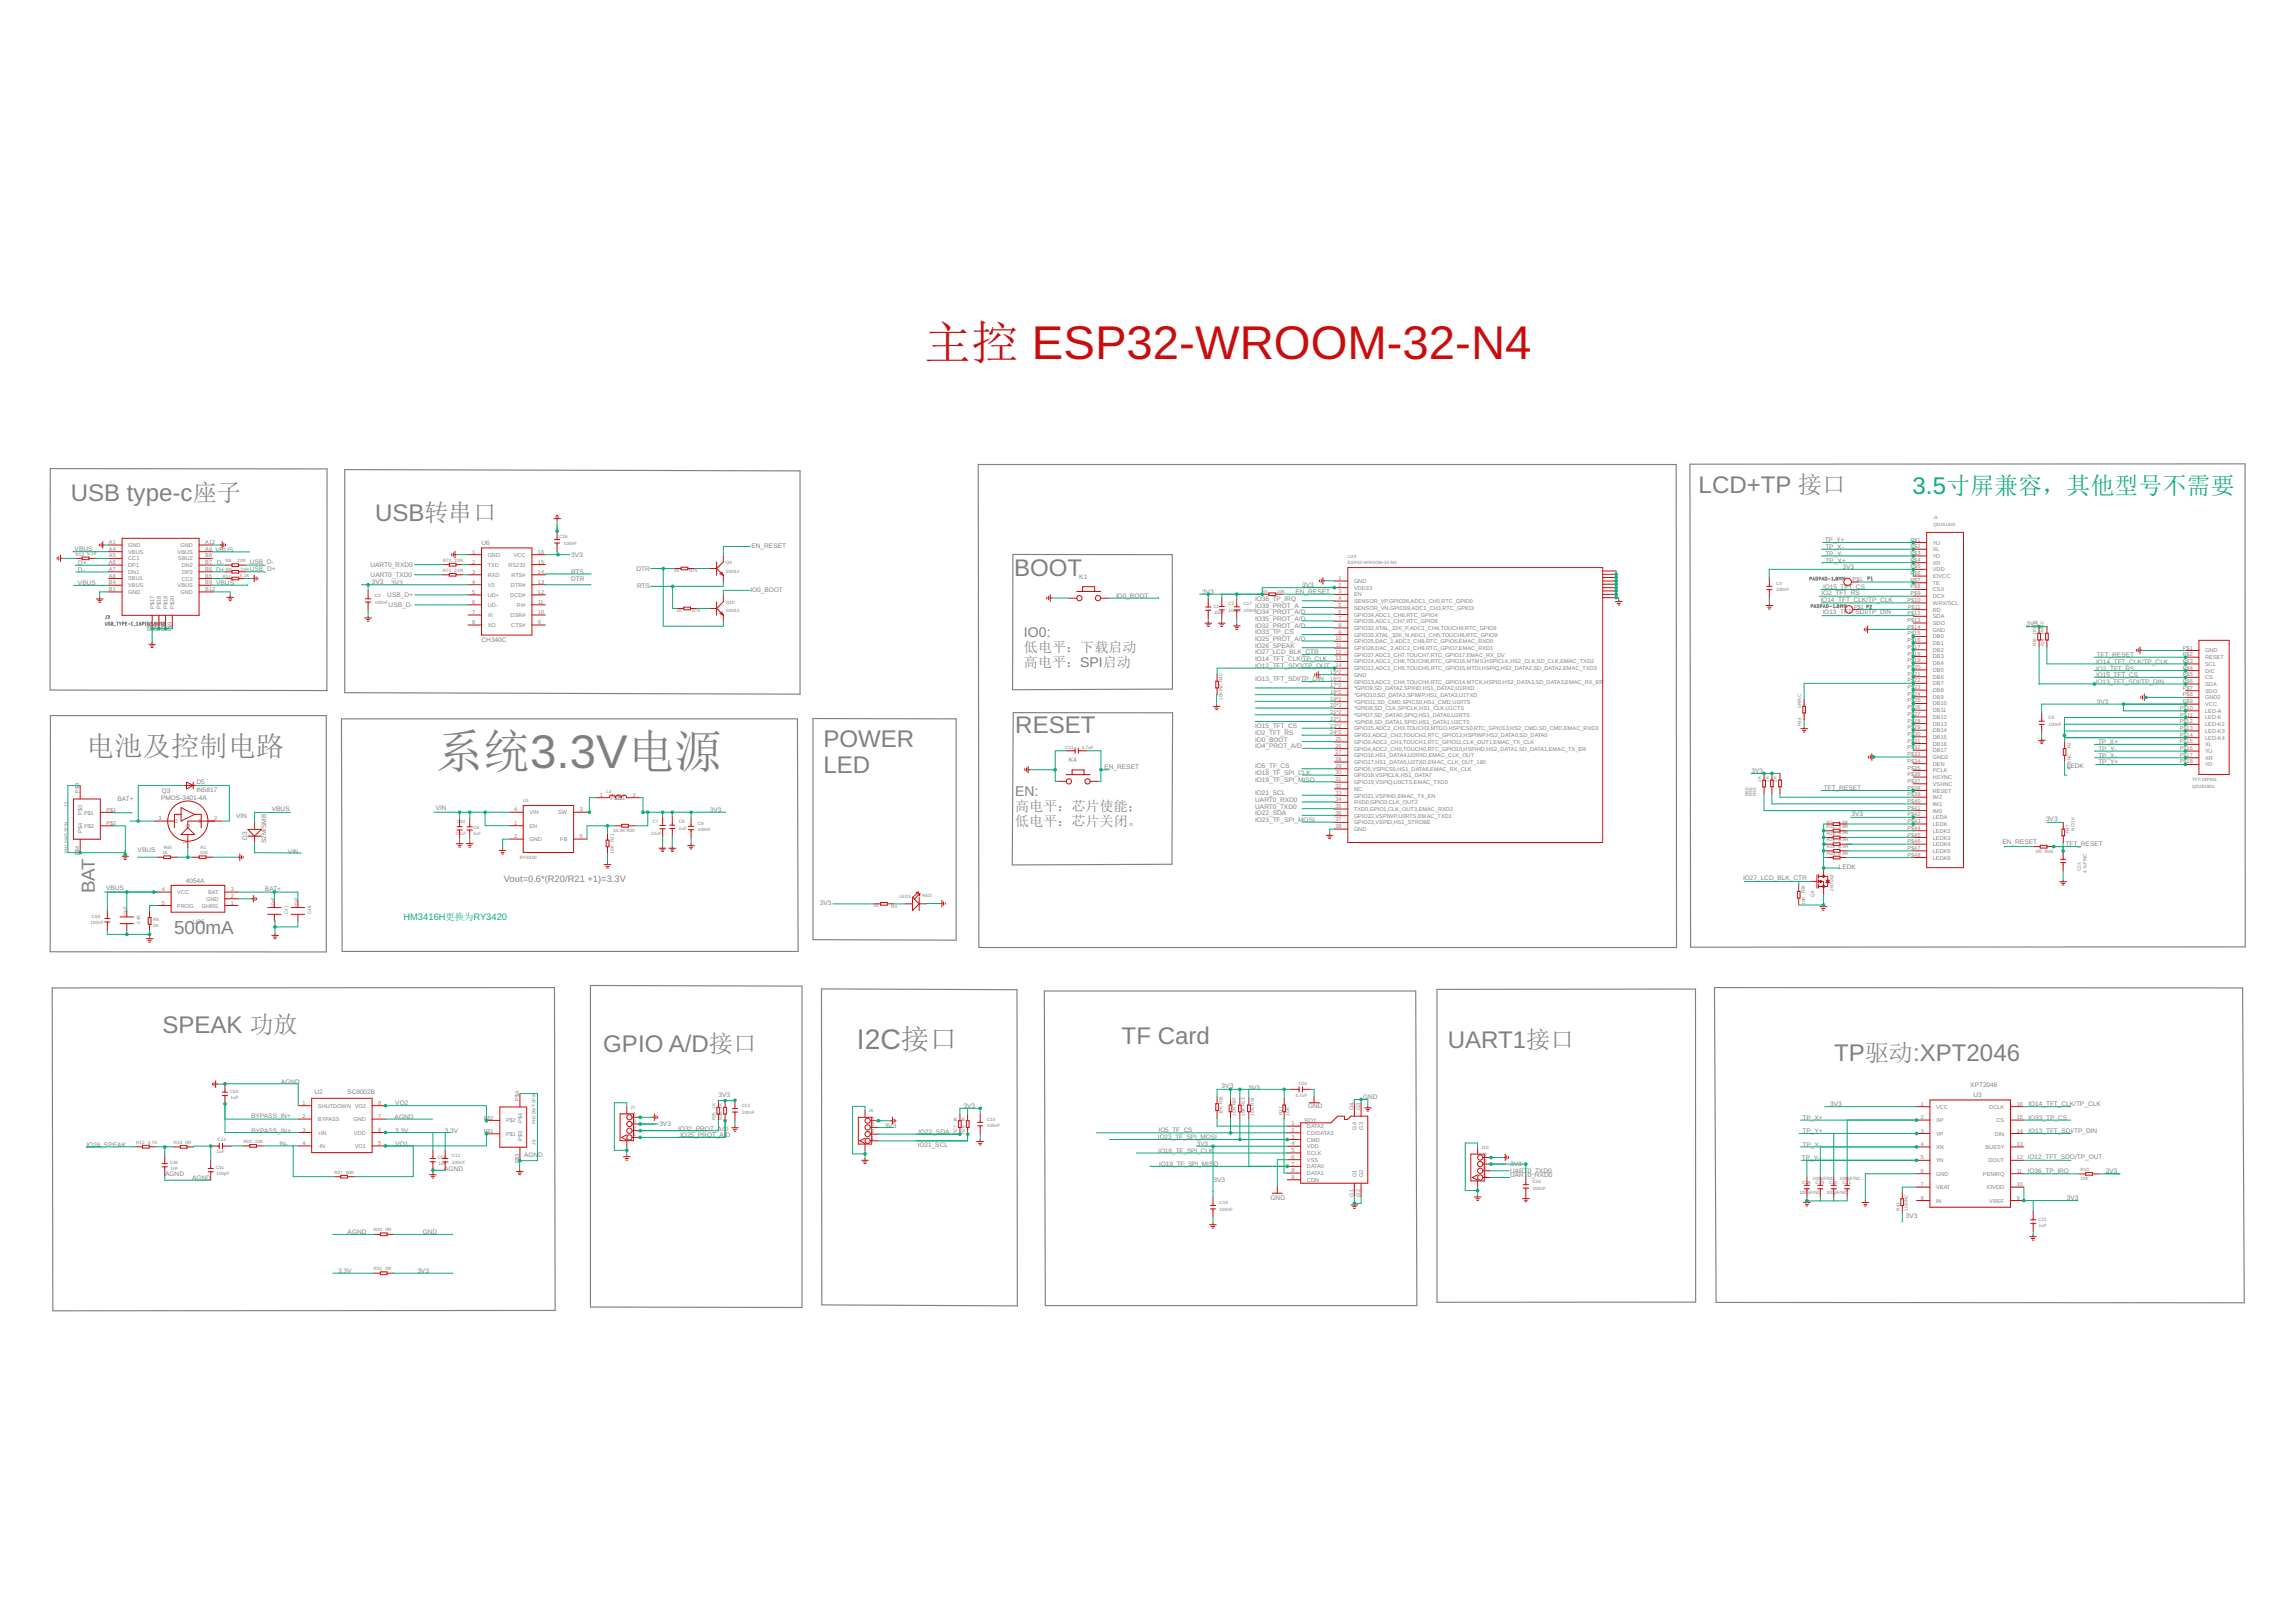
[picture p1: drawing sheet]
<svg xmlns="http://www.w3.org/2000/svg" width="297mm" height="210mm" viewBox="0 0 297 210" stroke-linecap="round" stroke-linejoin="round" font-family="sans-serif">
<defs><g id="words">
<text font-size="6.1" fill="#c90d0c" x="119.6" y="46.4">主控 ESP32-WROOM-32-N4</text>
<text font-size="6.1" fill="#808080" x="56.4" y="99.3">系统3.3V电源</text>
<g font-size="3.7" fill="#808080">
<text x="11.1" y="97.9">电池及控制电路</text>
<text x="110.9" y="135.8">I2C接口</text>
</g>
<g font-size="3.1" fill="#808080">
<text x="9.2" y="64.9">USB type-c座子</text>
<text x="219.8" y="63.8">LCD+TP 接口</text>
<text x="48.5" y="67.4">USB转串口</text>
<text x="131.2" y="74.5">BOOT</text>
<text x="131.4" y="94.9">RESET</text>
<text x="106.5" y="96.7">POWER</text>
<text x="106.5" y="100">LED</text>
<text x="21" y="133.6">SPEAK 功放</text>
<text x="78.1" y="136.1">GPIO A/D接口</text>
<text x="145.1" y="135.2">TF Card</text>
<text x="187.3" y="135.6">UART1接口</text>
<text x="237.3" y="137.3">TP驱动:XPT2046</text>
</g>
<text font-size="3.1" fill="#0dab76" x="247.4" y="63.9">3.5寸屏兼容，其他型号不需要</text>
<g font-size="2.4" fill="#808080">
<text x="12.3" y="115.6" transform="rotate(-90 12.3 115.6)">BAT</text>
<text x="22.5" y="120.8">500mA</text>
</g>
<g font-size="1.8" fill="#808080">
<text x="132.5" y="82.4">IO0:</text>
<text x="132.5" y="84.3">低电平：下载启动</text>
<text x="132.5" y="86.3">高电平：SPI启动</text>
<text x="131.3" y="103">EN:</text>
<text x="131.3" y="105">高电平：芯片使能；</text>
<text x="131.3" y="106.9">低电平：芯片关闭。</text>
</g>
<text font-size="1.2" fill="#0dab76" x="52.2" y="119">HM3416H更换为RY3420</text>
<text font-size="1.2" fill="#808080" x="65.2" y="114.1">Vout=0.6*(R20/R21 +1)=3.3V</text>
<g font-size=".8" fill="#808080">
<text x="9.7" y="71.3">VBUS</text>
<text x="27.9" y="71.4">VBUS</text>
<text x="62.3" y="70.5">U6</text>
<text x="97.2" y="71">EN_RESET</text>
<text x="236.1" y="70.2">TP_Y+</text>
<text x="236.2" y="71.9">TP_Y-</text>
<text x="236.2" y="71.1">TP_X-</text>
<text x="10.1" y="75.7">VBUS</text>
<text x="10.1" y="74">D-</text>
<text x="10.1" y="73.2">D+</text>
<text x="28" y="75.7">VBUS</text>
<text x="28" y="74">D+</text>
<text x="28.1" y="73.2">D-</text>
<text x="32.3" y="72.9">USB_D-</text>
<text x="32.3" y="74">USB_D+</text>
<text x="47.9" y="73.4">UART0_RXD0</text>
<text x="48" y="74.6">UART0_TXD0</text>
<text x="48.1" y="75.6">3V3</text>
<text x="50.1" y="77.2">USB_D+</text>
<text x="50.6" y="75.7">3V3</text>
<text x="73.9" y="75.1">DTR</text>
<text x="73.9" y="74.3">RTS</text>
<text x="73.9" y="72">3V3</text>
<text x="82.3" y="73.8">DTR</text>
<text x="82.4" y="76.1">RTS</text>
<text x="97.1" y="76.6">IO0_BOOT</text>
<text x="139.6" y="74.9">K1</text>
<text x="144.4" y="77.4">IO0_BOOT</text>
<text x="155.5" y="76.9">3V3</text>
<text x="162.4" y="77.8">IO36_TP_IRQ</text>
<text x="167.6" y="76.9">EN_RESET</text>
<text x="168.5" y="76">3V3</text>
<text x="235.5" y="77.9">IO14_TFT_CLK/TP_CLK</text>
<text x="235.7" y="77.1">IO2_TFT_RS</text>
<text x="235.9" y="76.2">IO15_TFT_CS</text>
<text x="236.2" y="72.8">TP_X+</text>
<text x="238.4" y="73.6">3V3</text>
<text x="50.3" y="78.5">USB_D-</text>
<text x="62.3" y="83.1">CH340C</text>
<text x="162.4" y="83.8">IO26_SPEAK</text>
<text x="162.4" y="78.6">IO39_PROT_A</text>
<text x="162.4" y="82.1">IO33_TP_CS</text>
<text x="162.4" y="79.5">IO34_PROT_A/D</text>
<text x="162.4" y="80.4">IO35_PROT_A/D</text>
<text x="162.4" y="81.2">IO32_PROT_A/D</text>
<text x="162.4" y="83">IO25_PROT_A/D</text>
<text x="235.8" y="79.5">IO13_TFT_SDI/TP_DIN</text>
<text x="262.2" y="81">3V3</text>
<text x="162.4" y="84.7">IO27_LCD_BLK_CTR</text>
<text x="162.4" y="85.6">IO14_TFT_CLK/TP_CLK</text>
<text x="162.4" y="88.2">IO13_TFT_SDI/TP_DIN</text>
<text x="162.4" y="86.4">IO12_TFT_SDO/TP_OUT</text>
<text x="271.1" y="88.5">IO13_TFT_SDI/TP_DIN</text>
<text x="271.2" y="87.6">IO15_TFT_CS</text>
<text x="271.2" y="86.8">IO2_TFT_RS</text>
<text x="271.2" y="85.9">IO14_TFT_CLK/TP_CLK</text>
<text x="271.3" y="85">TFT_RESET</text>
<text x="162.4" y="96">IO0_BOOT</text>
<text x="162.4" y="95.1">IO2_TFT_RS</text>
<text x="162.4" y="94.2">IO15_TFT_CS</text>
<text x="271.3" y="91.1">3V3</text>
<text x="25.4" y="101.5">D5</text>
<text x="138.3" y="98.6">K4</text>
<text x="142.9" y="99.5">EN_RESET</text>
<text x="162.4" y="100.3">IO18_TF_SPI_CLK</text>
<text x="162.4" y="99.4">IO5_TF_CS</text>
<text x="162.4" y="101.2">IO19_TF_SPI_MISO</text>
<text x="162.4" y="96.8">IO4_PROT_A/D</text>
<text x="226.6" y="100.1">3V3</text>
<text x="267.4" y="99.4">LEDK</text>
<text x="271.4" y="96.3">TP_X+</text>
<text x="271.5" y="97.2">TP_Y-</text>
<text x="271.5" y="98.1">TP_X-</text>
<text x="271.5" y="98.9">TP_Y+</text>
<text x="15.2" y="103.7">BAT+</text>
<text x="20.8" y="103.5">PMOS-3401-4A</text>
<text x="20.9" y="102.6">Q3</text>
<text x="25.4" y="102.4">IN5817</text>
<text x="30.6" y="105.9">VIN</text>
<text x="35.2" y="105">VBUS</text>
<text x="56.4" y="104.8">VIN</text>
<text x="91.8" y="105">3V3</text>
<text x="162.4" y="104.7">UART0_TXD0</text>
<text x="162.4" y="103.8">UART0_RXD0</text>
<text x="162.4" y="102.9">IO21_SCL</text>
<text x="162.4" y="105.5">IO22_SDA</text>
<text x="162.4" y="106.4">IO23_TF_SPI_MOSI</text>
<text x="236" y="102.2">TFT_RESET</text>
<text x="239.5" y="105.6">3V3</text>
<text x="264.7" y="106.3">3V3</text>
<text x="17.8" y="110.2">VBUS</text>
<text x="32" y="108.7" transform="rotate(-90 32 108.7)">D3</text>
<text x="34.5" y="109.2" transform="rotate(-90 34.5 109.2)">S2M/SMB</text>
<text x="37.3" y="110.5">VIN</text>
<text x="225.5" y="113.8">IO27_LCD_BLK_CTR</text>
<text x="237.9" y="112.5">LEDK</text>
<text x="259.1" y="109.2">EN_RESET</text>
<text x="267.2" y="109.4">TFT_RESET</text>
<text x="13.7" y="115.2">VBUS</text>
<text x="24" y="114.3">4054A</text>
<text x="24.9" y="119.5">U26</text>
<text x="34.3" y="115.4">BAT+</text>
<text x="106.1" y="117.2">3V3</text>
<text x="36.3" y="140.3">AGND</text>
<text x="40.7" y="141.5">U2</text>
<text x="44.9" y="141.6">SC8002B</text>
<text x="51.1" y="143.1">VO2</text>
<text x="93" y="142">3V3</text>
<text x="124.6" y="143.4">3V3</text>
<text x="158" y="140.8">3V3</text>
<text x="161.5" y="141">3V3</text>
<text x="169.2" y="143.4">GND</text>
<text x="176.4" y="142.2">GND</text>
<text x="236.8" y="143.1">3V3</text>
<text x="254.9" y="140.6">XPT2046</text>
<text x="255.3" y="141.9">U3</text>
<text x="262.4" y="143.2">IO14_TFT_CLK/TP_CLK</text>
<text x="11.2" y="148.4">IO26_SPEAK</text>
<text x="32.5" y="144.7">BYPASS_IN+</text>
<text x="32.5" y="146.6">BYPASS_IN+</text>
<text x="36.2" y="148.2">IN-</text>
<text x="51.1" y="144.8">AGND</text>
<text x="51.1" y="146.6">3.3V</text>
<text x="51.2" y="148.3">VO1</text>
<text x="57.6" y="146.6">3.3V</text>
<text x="67.8" y="149.8">AGN</text>
<text x="69.6" y="149.8">D</text>
<text x="85.3" y="145.7">3V3</text>
<text x="87.8" y="146.3">IO32_PROT_A/D</text>
<text x="88" y="147.2">IO25_PROT_A/</text>
<text x="93.9" y="147.2">D</text>
<text x="114.5" y="145.9">3V3</text>
<text x="118.7" y="148.4">IO21_SCL</text>
<text x="118.8" y="146.7">IO22_SDA</text>
<text x="149.8" y="147.4">IO23_TF_SPI_MOSI</text>
<text x="149.8" y="149.2">IO18_TF_SPI_CLK</text>
<text x="149.9" y="146.4">IO5_TF_CS</text>
<text x="154.8" y="148.3">3V3</text>
<text x="168.7" y="145.3">SD1</text>
<text x="233.2" y="145">TP_X+</text>
<text x="233.2" y="148.4">TP_X-</text>
<text x="233.2" y="146.6">TP_Y+</text>
<text x="262.4" y="144.9">IO33_TP_CS</text>
<text x="262.4" y="146.6">IO13_TFT_SDI/TP_DIN</text>
<text x="21.4" y="152.2">AGND</text>
<text x="24.8" y="152.7">AGND</text>
<text x="57.5" y="151.6">AGND</text>
<text x="150" y="150.9">IO19_TF_SPI_MIS</text>
<text x="157" y="150.9">O</text>
<text x="157" y="153">3V3</text>
<text x="164.4" y="155.3">GND</text>
<text x="195.4" y="152.4">UART0_RXD0</text>
<text x="195.4" y="150.9">3V3</text>
<text x="195.4" y="151.7">UART0_TXD0</text>
<text x="233.1" y="150.1">TP_Y-</text>
<text x="262.4" y="151.9">IO36_TP_IRQ</text>
<text x="262.4" y="150">IO12_TFT_SDO/TP_OUT</text>
<text x="267.4" y="155.3">3V3</text>
<text x="272.4" y="151.8">3V3</text>
<text x="45" y="159.7">AGND</text>
<text x="54.7" y="159.7">GND</text>
<text x="246.6" y="157.6">3V3</text>
<text x="43.8" y="164.8">3.3V</text>
<text x="54" y="164.8">3V3</text>
</g>
<g font-size=".7" fill="#808080">
<text x="14.1" y="70.4">A1</text>
<text x="14.1" y="71.3">A4</text>
<text x="16.6" y="70.8">GND</text>
<text x="16.6" y="71.6">VBUS</text>
<text x="23" y="71.7">VBUS</text>
<text x="23.4" y="70.8">GND</text>
<text x="26.6" y="71.3">A9</text>
<text x="26.6" y="70.4">A12</text>
<text x="61.1" y="71.7">1</text>
<text x="69.6" y="71.7">16</text>
<text x="247.2" y="70.1">P$1</text>
<text x="247.2" y="71">P$2</text>
<text x="247.2" y="71.8">P$3</text>
<text x="250.1" y="70.5">YU</text>
<text x="250.1" y="71.3">XL</text>
<text x="14.1" y="72.1">A5</text>
<text x="14.1" y="73">A6</text>
<text x="14.1" y="73.9">A7</text>
<text x="14.1" y="74.7">A8</text>
<text x="14.1" y="75.6">B4</text>
<text x="14.1" y="76.5">B1</text>
<text x="16.6" y="72.5">CC1</text>
<text x="16.6" y="73.4">DP1</text>
<text x="16.6" y="74.3">DN1</text>
<text x="16.6" y="75.1">SBU1</text>
<text x="16.6" y="76">VBUS</text>
<text x="16.6" y="76.9">GND</text>
<text x="23" y="76">VBUS</text>
<text x="23.1" y="72.5">SBU2</text>
<text x="23.4" y="76.9">GND</text>
<text x="23.5" y="75.1">CC2</text>
<text x="23.5" y="73.4">DN2</text>
<text x="23.5" y="74.3">DP2</text>
<text x="26.6" y="76.5">B12</text>
<text x="26.6" y="75.6">B9</text>
<text x="26.6" y="74.7">B5</text>
<text x="26.6" y="73.9">B6</text>
<text x="26.6" y="73">B7</text>
<text x="26.6" y="72.1">B8</text>
<text x="61.1" y="73">2</text>
<text x="61.1" y="74.3">3</text>
<text x="61.1" y="75.6">4</text>
<text x="61.1" y="76.9">5</text>
<text x="63.1" y="72">GND</text>
<text x="63.1" y="73.3">TXD</text>
<text x="63.1" y="74.6">RXD</text>
<text x="63.1" y="75.9">V3</text>
<text x="63.1" y="77.2">UD+</text>
<text x="65.8" y="73.3">RS232</text>
<text x="66" y="77.2">DCD#</text>
<text x="66.1" y="75.9">DTR#</text>
<text x="66.2" y="74.6">RTS#</text>
<text x="66.5" y="72">VCC</text>
<text x="69.6" y="76.9">12</text>
<text x="69.6" y="75.6">13</text>
<text x="69.6" y="74.3">14</text>
<text x="69.6" y="73">15</text>
<text x="173.2" y="75.1">1</text>
<text x="173.2" y="75.9">2</text>
<text x="173.2" y="76.8">3</text>
<text x="173.2" y="77.7">4</text>
<text x="175.2" y="75.4">GND</text>
<text x="175.2" y="76.3">VDD33</text>
<text x="175.2" y="77.2">EN</text>
<text x="239.7" y="75.2">P$1</text>
<text x="246.8" y="77.9">P$10</text>
<text x="247.2" y="72.7">P$4</text>
<text x="247.2" y="73.6">P$5</text>
<text x="247.2" y="74.4">P$6</text>
<text x="247.2" y="75.3">P$7</text>
<text x="247.2" y="76.2">P$8</text>
<text x="247.2" y="77">P$9</text>
<text x="250.1" y="72.2">YD</text>
<text x="250.1" y="73.1">XR</text>
<text x="250.1" y="73.9">VDD</text>
<text x="250.1" y="74.8">IOVCC</text>
<text x="250.1" y="75.7">TE</text>
<text x="250.1" y="76.5">CSX</text>
<text x="250.1" y="77.4">DCX</text>
<text x="19.6" y="81.7" transform="rotate(-90 19.6 81.7)">P$6</text>
<text x="20" y="78.8" transform="rotate(-90 20 78.8)">P$17</text>
<text x="20.4" y="81.7" transform="rotate(-90 20.4 81.7)">P$7</text>
<text x="20.8" y="78.8" transform="rotate(-90 20.8 78.8)">P$18</text>
<text x="21.3" y="81.7" transform="rotate(-90 21.3 81.7)">P$8</text>
<text x="21.7" y="78.8" transform="rotate(-90 21.7 78.8)">P$19</text>
<text x="22.2" y="81.7" transform="rotate(-90 22.2 81.7)">P$9</text>
<text x="22.6" y="78.8" transform="rotate(-90 22.6 78.8)">P$20</text>
<text x="61.1" y="78.2">6</text>
<text x="61.1" y="79.5">7</text>
<text x="61.1" y="80.8">8</text>
<text x="63.1" y="78.5">UD-</text>
<text x="63.1" y="79.8">XI</text>
<text x="63.1" y="81.1">XO</text>
<text x="66.1" y="79.9">DSR#</text>
<text x="66.1" y="81.2">CTS#</text>
<text x="66.9" y="78.6">RI#</text>
<text x="69.6" y="80.8">9</text>
<text x="69.6" y="79.5">10</text>
<text x="69.6" y="78.2">11</text>
<text x="172.8" y="82.9">10</text>
<text x="172.8" y="83.7">11</text>
<text x="173.2" y="78.5">5</text>
<text x="173.2" y="79.4">6</text>
<text x="173.2" y="80.3">7</text>
<text x="173.2" y="81.1">8</text>
<text x="173.2" y="82">9</text>
<text x="175.2" y="78">SENSOR_VP,GPIO36,ADC1_CH0,RTC_GPIO0</text>
<text x="175.2" y="78.9">SENSOR_VN,GPIO39,ADC1_CH3,RTC_GPIO3</text>
<text x="175.2" y="79.8">GPIO34,ADC1_CH6,RTC_GPIO4</text>
<text x="175.2" y="80.7">GPIO35,ADC1_CH7,RTC_GPIO5</text>
<text x="175.2" y="81.5">GPIO32,XTAL_32K_P,ADC1_CH4,TOUCH9,RTC_GPIO9</text>
<text x="175.2" y="82.4">GPIO33,XTAL_32K_N,ADC1_CH5,TOUCH8,RTC_GPIO9</text>
<text x="175.2" y="83.3">GPIO25,DAC_1,ADC2_CH8,RTC_GPIO6,EMAC_RXD0</text>
<text x="239.9" y="78.7">P$1</text>
<text x="246.8" y="79.6">P$12</text>
<text x="246.8" y="80.5">P$13</text>
<text x="246.8" y="81.4">P$14</text>
<text x="246.8" y="82.2">P$15</text>
<text x="246.8" y="83.1">P$16</text>
<text x="246.8" y="84">P$17</text>
<text x="246.8" y="78.8">P$11</text>
<text x="250.1" y="78.3">WRX/SCL</text>
<text x="250.1" y="79.1">RD</text>
<text x="250.1" y="80">SDA</text>
<text x="250.1" y="80.9">SDO</text>
<text x="250.1" y="81.7">GND</text>
<text x="250.1" y="82.6">DB0</text>
<text x="250.1" y="83.5">DB1</text>
<text x="172.1" y="87.2">15*2</text>
<text x="172.1" y="88.1">16*2</text>
<text x="172.1" y="88.9">17*2</text>
<text x="172.1" y="89.8">18*2</text>
<text x="172.8" y="84.6">12</text>
<text x="172.8" y="85.5">13</text>
<text x="172.8" y="86.3">14</text>
<text x="175.2" y="84.1">GPIO26,DAC_2,ADC2_CH9,RTC_GPIO7,EMAC_RXD1</text>
<text x="175.2" y="85">GPIO27,ADC2_CH7,TOUCH7,RTC_GPIO17,EMAC_RX_DV</text>
<text x="175.2" y="85.9">GPIO14,ADC2_CH6,TOUCH6,RTC_GPIO16,MTMS,HSPICLK,HS2_CLK,SD_CLK,EMAC_TXD2</text>
<text x="175.2" y="86.7">GPIO12,ADC2_CH5,TOUCH5,RTC_GPIO15,MTDI,HSPIQ,HS2_DATA2,SD_DATA2,EMAC_TXD3</text>
<text x="175.2" y="87.6">GND</text>
<text x="175.2" y="88.5">GPIO13,ADC2_CH4,TOUCH4,RTC_GPIO14,MTCK,HSPID,HS2_DATA3,SD_DATA3,EMAC_RX_ER</text>
<text x="175.2" y="89.3">*GPIO9,SD_DATA2,SPIHD,HS1_DATA2,U1RXD</text>
<text x="246.8" y="84.8">P$18</text>
<text x="246.8" y="85.7">P$19</text>
<text x="246.8" y="86.6">P$20</text>
<text x="246.8" y="87.4">P$21</text>
<text x="246.8" y="88.3">P$22</text>
<text x="246.8" y="89.2">P$23</text>
<text x="250.1" y="84.3">DB2</text>
<text x="250.1" y="85.2">DB3</text>
<text x="250.1" y="86.1">DB4</text>
<text x="250.1" y="86.9">DB5</text>
<text x="250.1" y="87.8">DB6</text>
<text x="250.1" y="88.7">DB7</text>
<text x="250.1" y="89.6">DB8</text>
<text x="282.4" y="84.1">P$1</text>
<text x="282.4" y="84.9">P$2</text>
<text x="282.4" y="85.8">P$3</text>
<text x="282.4" y="86.7">P$4</text>
<text x="282.4" y="87.5">P$5</text>
<text x="282.4" y="88.4">P$6</text>
<text x="282.4" y="89.3">P$7</text>
<text x="285.3" y="84.4">GND</text>
<text x="285.3" y="85.3">RESET</text>
<text x="285.3" y="86.2">SCL</text>
<text x="285.3" y="87">D/C</text>
<text x="285.3" y="87.9">CS</text>
<text x="285.3" y="88.8">SDA</text>
<text x="285.3" y="89.6">SDO</text>
<text x="172.1" y="90.7">19*2</text>
<text x="172.1" y="91.5">20*2</text>
<text x="172.1" y="92.4">21*2</text>
<text x="172.1" y="93.3">22*2</text>
<text x="172.1" y="94.2">23*2</text>
<text x="172.1" y="95">24*2</text>
<text x="172.8" y="95.9">25</text>
<text x="175.2" y="90.2">*GPIO10,SD_DATA3,SPIWP,HS1_DATA3,U1TXD</text>
<text x="175.2" y="91.1">*GPIO11,SD_CMD,SPICS0,HS1_CMD,U1RTS</text>
<text x="175.2" y="91.9">*GPIO6,SD_CLK,SPICLK,HS1_CLK,U1CTS</text>
<text x="175.2" y="92.8">*GPIO7,SD_DATA0,SPIQ,HS1_DATA0,U2RTS</text>
<text x="175.2" y="93.7">*GPIO8,SD_DATA1,SPID,HS1_DATA1,U2CTS</text>
<text x="175.2" y="94.5">GPIO15,ADC2_CH3,TOUCH3,MTDO,HSPICS0,RTC_GPIO13,HS2_CMD,SD_CMD,EMAC_RXD3</text>
<text x="175.2" y="95.4">GPIO2,ADC2_CH2,TOUCH2,RTC_GPIO12,HSPIWP,HS2_DATA0,SD_DATA0</text>
<text x="246.8" y="90">P$24</text>
<text x="246.8" y="90.9">P$25</text>
<text x="246.8" y="91.8">P$26</text>
<text x="246.8" y="92.6">P$27</text>
<text x="246.8" y="93.5">P$28</text>
<text x="246.8" y="94.4">P$29</text>
<text x="246.8" y="95.2">P$30</text>
<text x="250.1" y="90.4">DB9</text>
<text x="250.1" y="91.3">DB10</text>
<text x="250.1" y="92.2">DB11</text>
<text x="250.1" y="93">DB12</text>
<text x="250.1" y="93.9">DB13</text>
<text x="250.1" y="94.8">DB14</text>
<text x="250.1" y="95.6">DB15</text>
<text x="282" y="91.9">P$10</text>
<text x="282" y="93.6">P$12</text>
<text x="282" y="94.5">P$13</text>
<text x="282" y="95.3">P$14</text>
<text x="282.1" y="92.7">P$11</text>
<text x="282.4" y="90.1">P$8</text>
<text x="282.4" y="91">P$9</text>
<text x="285.3" y="90.5">GND2</text>
<text x="285.3" y="91.4">VCC</text>
<text x="285.3" y="92.2">LED-A</text>
<text x="285.3" y="93.1">LED-K</text>
<text x="285.3" y="94">LED-K2</text>
<text x="285.3" y="94.8">LED-K3</text>
<text x="285.3" y="95.7">LED-K4</text>
<text x="172.8" y="96.8">26</text>
<text x="172.8" y="97.6">27</text>
<text x="172.8" y="98.5">28</text>
<text x="172.8" y="99.4">29</text>
<text x="172.8" y="100.2">30</text>
<text x="172.8" y="101.1">31</text>
<text x="172.8" y="102">32</text>
<text x="175.2" y="96.3">GPIO0,ADC2_CH1,TOUCH1,RTC_GPIO11,CLK_OUT1,EMAC_TX_CLK</text>
<text x="175.2" y="97.1">GPIO4,ADC2_CH0,TOUCH0,RTC_GPIO10,HSPIHD,HS2_DATA1,SD_DATA1,EMAC_TX_ER</text>
<text x="175.2" y="98">GPIO16,HS1_DATA4,U2RXD,EMAC_CLK_OUT</text>
<text x="175.2" y="98.9">GPIO17,HS1_DATA5,U2TXD,EMAC_CLK_OUT_180</text>
<text x="175.2" y="99.7">GPIO5,VSPICS0,HS1_DATA6,EMAC_RX_CLK</text>
<text x="175.2" y="100.6">GPIO18,VSPICLK,HS1_DATA7</text>
<text x="175.2" y="101.5">GPIO19,VSPIQ,U0CTS,EMAC_TXD0</text>
<text x="246.8" y="96.1">P$31</text>
<text x="246.8" y="97">P$32</text>
<text x="246.8" y="97.8">P$33</text>
<text x="246.8" y="98.7">P$34</text>
<text x="246.8" y="99.6">P$35</text>
<text x="246.8" y="100.5">P$36</text>
<text x="246.8" y="101.3">P$37</text>
<text x="250.1" y="96.5">DB16</text>
<text x="250.1" y="97.4">DB17</text>
<text x="250.1" y="98.2">GND2</text>
<text x="250.1" y="99.1">DEN</text>
<text x="250.1" y="100">PCLK</text>
<text x="250.1" y="100.8">HSYNC</text>
<text x="250.1" y="101.7">VSHNC</text>
<text x="282" y="96.2">P$15</text>
<text x="282" y="97.1">P$16</text>
<text x="282" y="97.9">P$17</text>
<text x="282" y="98.8">P$18</text>
<text x="285.3" y="96.6">XL</text>
<text x="285.3" y="97.4">YU</text>
<text x="285.3" y="98.3">XR</text>
<text x="285.3" y="99.2">YD</text>
<text x="10.2" y="102.6" transform="rotate(-90 10.2 102.6)">P$3</text>
<text x="10.6" y="107.8" transform="rotate(-90 10.6 107.8)">P$4</text>
<text x="10.6" y="105.5" transform="rotate(-90 10.6 105.5)">P$3</text>
<text x="10.9" y="105.4">P$1</text>
<text x="10.9" y="107.1">P$2</text>
<text x="13.8" y="105">P$1</text>
<text x="13.8" y="106.8">P$2</text>
<text x="20.5" y="106.1">3</text>
<text x="22.5" y="106.5">D</text>
<text x="24.6" y="107.2" transform="rotate(-90 24.6 107.2)">G</text>
<text x="25.6" y="106.5">S</text>
<text x="27.7" y="106.1">2</text>
<text x="66.5" y="106.7">1</text>
<text x="66.5" y="105">4</text>
<text x="68.5" y="107.1">EN</text>
<text x="68.5" y="105.4">VIN</text>
<text x="72.2" y="105.4">SW</text>
<text x="75" y="105">3</text>
<text x="77.6" y="103.1">1</text>
<text x="79" y="103.5">P$P2$1</text>
<text x="81.9" y="103.1">2</text>
<text x="172.8" y="102.8">33</text>
<text x="172.8" y="103.7">34</text>
<text x="172.8" y="104.6">35</text>
<text x="172.8" y="105.4">36</text>
<text x="172.8" y="106.3">37</text>
<text x="172.8" y="107.2">38</text>
<text x="175.2" y="102.3">NC</text>
<text x="175.2" y="103.2">GPIO21,VSPIHD,EMAC_TX_EN</text>
<text x="175.2" y="104.1">RXD0,GPIO3,CLK_OUT2</text>
<text x="175.2" y="104.9">TXD0,GPIO1,CLK_OUT3,EMAC_RXD2</text>
<text x="175.2" y="105.8">GPIO22,VSPIWP,U0RTS,EMAC_TXD1</text>
<text x="175.2" y="106.7">GPIO23,VSPID,HS1_STROBE</text>
<text x="175.2" y="107.5">GND</text>
<text x="246.8" y="102.2">P$38</text>
<text x="246.8" y="103.1">P$39</text>
<text x="246.8" y="103.9">P$40</text>
<text x="246.8" y="104.8">P$41</text>
<text x="246.8" y="105.7">P$42</text>
<text x="246.8" y="106.5">P$43</text>
<text x="246.8" y="107.4">P$44</text>
<text x="250.1" y="102.6">RESET</text>
<text x="250.1" y="103.4">IM2</text>
<text x="250.1" y="104.3">IM1</text>
<text x="250.1" y="105.2">IM0</text>
<text x="250.1" y="106">LEDA</text>
<text x="250.1" y="106.9">LEDK</text>
<text x="250.1" y="107.8">LEDK2</text>
<text x="10.2" y="110.7" transform="rotate(-90 10.2 110.7)">P$4</text>
<text x="24.2" y="109.2" transform="rotate(-90 24.2 109.2)">1</text>
<text x="66.5" y="108.5">2</text>
<text x="68.5" y="108.8">GND</text>
<text x="72.5" y="108.9">FB</text>
<text x="75" y="108.5">5</text>
<text x="246.8" y="108.3">P$45</text>
<text x="246.8" y="109.1">P$46</text>
<text x="246.8" y="110">P$47</text>
<text x="246.8" y="110.9">P$48</text>
<text x="250.1" y="108.6">LEDK3</text>
<text x="250.1" y="109.5">LEDK4</text>
<text x="250.1" y="110.4">LEDK5</text>
<text x="250.1" y="111.2">LEDK6</text>
<text x="20.9" y="115.3">4</text>
<text x="20.9" y="117.1">5</text>
<text x="22.9" y="115.7">VCC</text>
<text x="22.9" y="117.4">PROG</text>
<text x="26.1" y="117.5">GHRG</text>
<text x="26.7" y="116.6">GND</text>
<text x="26.9" y="115.7">BAT</text>
<text x="29.9" y="117.1">1</text>
<text x="29.9" y="116.2">2</text>
<text x="29.9" y="115.3">3</text>
<text x="39.1" y="143">1</text>
<text x="41.1" y="143.3">SHUTDOWN VO2</text>
<text x="48.9" y="143">8</text>
<text x="67.2" y="142.5" transform="rotate(-90 67.2 142.5)">P$4</text>
<text x="175.1" y="143.6" transform="rotate(-90 175.1 143.6)">G4</text>
<text x="176" y="143.6" transform="rotate(-90 176 143.6)">G3</text>
<text x="248.5" y="143.1">1</text>
<text x="250.5" y="143.5">VCC</text>
<text x="257.4" y="143.5">DCLK</text>
<text x="260.9" y="143.1">16</text>
<text x="39.1" y="144.7">2</text>
<text x="39.1" y="146.4">3</text>
<text x="39.1" y="148.2">4</text>
<text x="41.1" y="145.1">BYPASS</text>
<text x="41.1" y="146.8">+IN</text>
<text x="41.1" y="148.6">-IN</text>
<text x="45.7" y="145.1">GND</text>
<text x="45.8" y="146.8">VDD</text>
<text x="45.9" y="148.6">VO1</text>
<text x="48.9" y="148.2">5</text>
<text x="48.9" y="146.4">6</text>
<text x="48.9" y="144.7">7</text>
<text x="62.6" y="146.6">P$1</text>
<text x="62.6" y="144.9">P$2</text>
<text x="65.5" y="147">P$1</text>
<text x="65.5" y="145.3">P$2</text>
<text x="67.5" y="147.7" transform="rotate(-90 67.5 147.7)">P$3</text>
<text x="67.5" y="145.4" transform="rotate(-90 67.5 145.4)">P$4</text>
<text x="81.9" y="147.1">1</text>
<text x="81.9" y="146.2">2</text>
<text x="81.9" y="145.3">3</text>
<text x="81.9" y="144.5">4</text>
<text x="112.7" y="147.5">1</text>
<text x="112.7" y="146.6">2</text>
<text x="112.7" y="145.8">3</text>
<text x="112.7" y="144.9">4</text>
<text x="167.1" y="145.6">1</text>
<text x="167.1" y="146.5">2</text>
<text x="167.1" y="147.4">3</text>
<text x="167.1" y="148.2">4</text>
<text x="167.1" y="149.1">5</text>
<text x="167.1" y="150">6</text>
<text x="169.1" y="146">DATA2</text>
<text x="169.1" y="146.9">CD/DATA3</text>
<text x="169.1" y="147.7">CMD</text>
<text x="169.1" y="148.6">VDD</text>
<text x="169.1" y="149.5">SCLK</text>
<text x="175.5" y="146.2" transform="rotate(-90 175.5 146.2)">G4</text>
<text x="176.4" y="146.2" transform="rotate(-90 176.4 146.2)">G3</text>
<text x="192" y="149.7">4</text>
<text x="248.5" y="144.8">2</text>
<text x="248.5" y="146.6">3</text>
<text x="248.5" y="148.3">4</text>
<text x="250.5" y="145.2">XP</text>
<text x="250.5" y="146.9">YP</text>
<text x="250.5" y="148.7">XN</text>
<text x="256.9" y="148.7">BUESY</text>
<text x="258.1" y="147">DIN</text>
<text x="258.3" y="145.2">CS</text>
<text x="260.9" y="148.3">13</text>
<text x="260.9" y="146.6">14</text>
<text x="260.9" y="144.8">15</text>
<text x="67.2" y="150.6" transform="rotate(-90 67.2 150.6)">P$3</text>
<text x="167.1" y="150.8">7</text>
<text x="167.1" y="151.7">8</text>
<text x="167.1" y="152.6">9</text>
<text x="169.1" y="150.3">VSS</text>
<text x="169.1" y="151.2">DATA0</text>
<text x="169.1" y="152.1">DATA1</text>
<text x="169.1" y="152.9">CDN</text>
<text x="175.1" y="154.9" transform="rotate(-90 175.1 154.9)">G1</text>
<text x="175.5" y="152.3" transform="rotate(-90 175.5 152.3)">G1</text>
<text x="176" y="154.9" transform="rotate(-90 176 154.9)">G2</text>
<text x="176.4" y="152.3" transform="rotate(-90 176.4 152.3)">G2</text>
<text x="192" y="152.3">1</text>
<text x="192" y="151.4">2</text>
<text x="192" y="150.5">3</text>
<text x="248.5" y="150">5</text>
<text x="248.5" y="151.8">6</text>
<text x="248.5" y="153.5">7</text>
<text x="248.5" y="155.2">8</text>
<text x="250.5" y="150.4">YN</text>
<text x="250.5" y="152.2">GND</text>
<text x="250.5" y="153.9">VBAT</text>
<text x="250.5" y="155.6">IN</text>
<text x="256.5" y="152.2">PENIRQ</text>
<text x="257" y="153.9">IOVDD</text>
<text x="257.3" y="150.4">DOUT</text>
<text x="257.4" y="155.6">VREF</text>
<text x="260.9" y="155.2">9</text>
<text x="260.9" y="153.5">10</text>
<text x="260.9" y="151.8">11</text>
<text x="260.9" y="150">12</text>
</g>
<g font-size=".6" fill="#808080">
<text x="9.8" y="71.9">R13</text>
<text x="11.3" y="71.9">5.1K</text>
<text x="72.3" y="69.6">C26</text>
<text x="72.9" y="70.5">100nF</text>
<text x="250.1" y="68">QD351801</text>
<text x="250.1" y="67.2">J1</text>
<text x="28.8" y="74.8">R14</text>
<text x="29.2" y="72.8">R8</text>
<text x="29.2" y="73.9">R9</text>
<text x="30.7" y="72.7">22R</text>
<text x="31" y="74.7">5.1K</text>
<text x="31.1" y="73.9">22R</text>
<text x="48.5" y="77.3">C3</text>
<text x="57.3" y="74">R71</text>
<text x="57.3" y="72.7">R72</text>
<text x="58.8" y="74">22R</text>
<text x="58.8" y="72.7">22R</text>
<text x="87.2" y="74">1K</text>
<text x="89.1" y="74.1">R75</text>
<text x="93.9" y="74.1">S9013</text>
<text x="93.9" y="73">Q9</text>
<text x="163.3" y="76.8">R4</text>
<text x="165.2" y="76.8">10K</text>
<text x="174.4" y="73">ESP32-WROOM-32-N4</text>
<text x="174.4" y="72.1">U24</text>
<text x="229.8" y="76.5">100nF</text>
<text x="229.8" y="75.7">C4</text>
<text x="48.5" y="78.1">100nF</text>
<text x="87.5" y="79.2">1K</text>
<text x="89.5" y="79.2">R74</text>
<text x="93.9" y="79.3">S9013</text>
<text x="93.9" y="78.2">Q10</text>
<text x="157" y="78.6">C1</text>
<text x="157.1" y="79.4">10uF</text>
<text x="158.9" y="79.1">100nF 100nF</text>
<text x="158.9" y="78.3">C2</text>
<text x="160.9" y="78.3">C17</text>
<text x="263.4" y="82.1" transform="rotate(-90 263.4 82.1)">1K/NC</text>
<text x="263.4" y="83.7" transform="rotate(-90 263.4 83.7)">R39</text>
<text x="264.4" y="82.1" transform="rotate(-90 264.4 82.1)">1K/NC</text>
<text x="264.4" y="83.7" transform="rotate(-90 264.4 83.7)">R34</text>
<text x="158.2" y="90.6" transform="rotate(-90 158.2 90.6)">10K/NC R40</text>
<text x="233" y="91.6" transform="rotate(-90 233 91.6)">0R/NC</text>
<text x="233" y="94" transform="rotate(-90 233 94)">R44</text>
<text x="265" y="94">100nF</text>
<text x="265" y="93.1">C5</text>
<text x="137.8" y="96.9">C11</text>
<text x="139.9" y="96.9">4.7uF</text>
<text x="227.8" y="101.1" transform="rotate(-90 227.8 101.1)">1K</text>
<text x="228.9" y="101.1" transform="rotate(-90 228.9 101.1)">1K</text>
<text x="229.9" y="101.1" transform="rotate(-90 229.9 101.1)">1K</text>
<text x="267.9" y="96.8" transform="rotate(-90 267.9 96.8)">R2</text>
<text x="267.9" y="99.7" transform="rotate(-90 267.9 99.7)">47R/NC</text>
<text x="283.6" y="102">QD281801</text>
<text x="283.6" y="101.1">TFT-18PIN1</text>
<text x="8.8" y="104.4" transform="rotate(-90 8.8 104.4)">J5</text>
<text x="59.1" y="106.5">C42</text>
<text x="61.2" y="107.3">C6</text>
<text x="67.7" y="103.8">U1</text>
<text x="78.5" y="102.6">L4</text>
<text x="79.3" y="107.7">45.3K R20</text>
<text x="84.4" y="106.6">C7</text>
<text x="87.8" y="107.4">1uF</text>
<text x="87.8" y="106.6">C8</text>
<text x="90.3" y="107.6">100nF</text>
<text x="90.3" y="106.7">C9</text>
<text x="226.2" y="103" transform="rotate(-90 226.2 103)">R50</text>
<text x="226.7" y="103" transform="rotate(-90 226.7 103)">R36</text>
<text x="227.2" y="103" transform="rotate(-90 227.2 103)">R35</text>
<text x="236.3" y="107.1">R11</text>
<text x="236.4" y="106.6">R7</text>
<text x="237.8" y="106.6">3.9R</text>
<text x="237.8" y="107.1">3.9R</text>
<text x="237.8" y="108">3.9R</text>
<text x="267.7" y="107.8" transform="rotate(-90 267.7 107.8)">R47</text>
<text x="268.4" y="107.5" transform="rotate(-90 268.4 107.5)">NC/1K</text>
<text x="8.8" y="110.4" transform="rotate(-90 8.8 110.4)">PH2.0WT-2PIN</text>
<text x="21" y="110.5">1K</text>
<text x="21.2" y="109.8">R45</text>
<text x="25.9" y="110.5">10K</text>
<text x="26" y="109.8">R1</text>
<text x="58.9" y="108.1">22uF</text>
<text x="61.2" y="108">1uF</text>
<text x="67.3" y="111.2">RY3420</text>
<text x="79.4" y="109" transform="rotate(-90 79.4 109)">R21</text>
<text x="79.4" y="110.5" transform="rotate(-90 79.4 110.5)">10K</text>
<text x="84.2" y="108.1">22uF</text>
<text x="236.3" y="108">R28</text>
<text x="236.3" y="109.7">R32</text>
<text x="236.3" y="110.6">R33</text>
<text x="236.3" y="108.9">R29</text>
<text x="237.8" y="109.7">3.9R</text>
<text x="237.9" y="110.6">3.9R</text>
<text x="237.9" y="108.9">3.9R</text>
<text x="263.4" y="110.4">0R R46</text>
<text x="269.2" y="112.8" transform="rotate(-90 269.2 112.8)">C23</text>
<text x="270" y="113" transform="rotate(-90 270 113)">4.7uF/NC</text>
<text x="11.7" y="119.5">100nF</text>
<text x="11.9" y="118.7">C50</text>
<text x="16.4" y="118.7" transform="rotate(-90 16.4 118.7)">10uF</text>
<text x="18.1" y="119.5" transform="rotate(-90 18.1 119.5)">C49</text>
<text x="19.8" y="119.9">2K</text>
<text x="19.8" y="119.2">R5</text>
<text x="35.5" y="117.4" transform="rotate(-90 35.5 117.4)">10uF</text>
<text x="37.2" y="118.3" transform="rotate(-90 37.2 118.3)">C47</text>
<text x="38.5" y="117.4" transform="rotate(-90 38.5 117.4)">10uF</text>
<text x="40.3" y="118.3" transform="rotate(-90 40.3 118.3)">C48</text>
<text x="113" y="117.4">1K</text>
<text x="115.3" y="117.5">R3</text>
<text x="116.4" y="116.2">LED1</text>
<text x="119.3" y="116.1">RED</text>
<text x="233.5" y="115.6" transform="rotate(-90 233.5 115.6)">R38</text>
<text x="233.5" y="117.1" transform="rotate(-90 233.5 117.1)">10K</text>
<text x="234.7" y="116" transform="rotate(-90 234.7 116)">Q6</text>
<text x="237.2" y="115.3" transform="rotate(-90 237.2 115.3)">2N7002</text>
<text x="29.8" y="141.4">C53</text>
<text x="29.8" y="142.2">1uF</text>
<text x="81.6" y="143.5">J7</text>
<text x="92.5" y="143.5" transform="rotate(-90 92.5 143.5)">1K</text>
<text x="93.4" y="143.5" transform="rotate(-90 93.4 143.5)">1K</text>
<text x="96" y="143.3">C13</text>
<text x="112.4" y="143.9">J6</text>
<text x="167.6" y="141.9">4.7uF</text>
<text x="168" y="140.4">C54</text>
<text x="17.6" y="148">R12</text>
<text x="19.1" y="148">4.7K</text>
<text x="22.5" y="148">R19</text>
<text x="24" y="148">0R</text>
<text x="28" y="149.2">1uF</text>
<text x="28.1" y="147.6">C14</text>
<text x="31.5" y="147.9">R22</text>
<text x="33" y="147.9">22K</text>
<text x="58.5" y="149.7">C12</text>
<text x="69.3" y="148.1" transform="rotate(-90 69.3 148.1)">J8</text>
<text x="69.3" y="145.5" transform="rotate(-90 69.3 145.5)">PH2.0WT-2PIN</text>
<text x="92.6" y="145" transform="rotate(-90 92.6 145)">R25</text>
<text x="93.4" y="145" transform="rotate(-90 93.4 145)">R18</text>
<text x="96" y="144.1">100nF</text>
<text x="123.8" y="145.2" transform="rotate(-90 123.8 145.2)">1K</text>
<text x="123.8" y="146.7" transform="rotate(-90 123.8 146.7)">R27</text>
<text x="124.8" y="145.2" transform="rotate(-90 124.8 145.2)">1K</text>
<text x="124.8" y="146.7" transform="rotate(-90 124.8 146.7)">R26</text>
<text x="127.7" y="145.9">100nF</text>
<text x="127.7" y="145">C15</text>
<text x="158.2" y="144.2" transform="rotate(-90 158.2 144.2)">10K R16</text>
<text x="159.9" y="144.4" transform="rotate(-90 159.9 144.4)">10K R67</text>
<text x="161.1" y="144.4" transform="rotate(-90 161.1 144.4)">10K R23</text>
<text x="162.3" y="144.4" transform="rotate(-90 162.3 144.4)">10K R24</text>
<text x="165.9" y="144.3" transform="rotate(-90 165.9 144.3)">R17</text>
<text x="166.8" y="144.4" transform="rotate(-90 166.8 144.4)">10K</text>
<text x="191.6" y="148.7">J10</text>
<text x="22" y="150.7">C46</text>
<text x="22" y="151.4">1nF</text>
<text x="27.9" y="151.3">C51</text>
<text x="28" y="152.1">100pF</text>
<text x="43.3" y="151.9">R37</text>
<text x="44.8" y="151.9">68K</text>
<text x="56.7" y="150">C55</text>
<text x="56.7" y="150.8">1uF</text>
<text x="58.5" y="150.6">100nF</text>
<text x="157.8" y="155.8">C10</text>
<text x="198.3" y="154">100nF</text>
<text x="198.3" y="153.1">C16</text>
<text x="232.8" y="154.5">100pF/NC</text>
<text x="233.2" y="153.2">C18</text>
<text x="234.5" y="152.8">100pF/NC</text>
<text x="234.9" y="153.2">C19</text>
<text x="236.3" y="154.5">100pF/NC</text>
<text x="236.6" y="153.2">C20</text>
<text x="238" y="152.8">100pF/NC</text>
<text x="238.4" y="153.2">C21</text>
<text x="269.2" y="152.6">10K</text>
<text x="269.2" y="151.6">R10</text>
<text x="48.4" y="159.4">R30</text>
<text x="49.9" y="159.3">0R</text>
<text x="157.8" y="156.7">100nF</text>
<text x="245.8" y="156.7" transform="rotate(-90 245.8 156.7)">R41</text>
<text x="246.8" y="156.7" transform="rotate(-90 246.8 156.7)">10K/NC</text>
<text x="263.7" y="158">C22</text>
<text x="263.8" y="158.7">1uF</text>
<text x="48.4" y="164.4">R31</text>
<text x="49.9" y="164.4">0R</text>
</g>
</g></defs>
<g fill="none" stroke="#808080" stroke-width=".13">
<path d="M13.8 79.7v.3l-.2 .1M13.9 79.7h.2v.1M14 79.8h.1M14.1 79.8l.1 .2-.3 .1M234.1 74.9h.2v-.2h-.2v.4M234.3 78.5l.2-.1v-.1h-.2v.3M234.5 75.1l.1-.4 .2 .4M234.5 75h.2M234.7 78.6l.1-.3 .1 .3M234.7 78.5h.2M234.9 74.7h.2v.4h-.2zM235.1 78.3h.2v.3h-.2z"/>
<path d="M235.4 74.9h.1l.1-.1-.2-.1v.4M235.5 78.5l.2-.1v-.1h-.2v.3M235.7 75.1l.1-.4 .2 .4M235.7 75h.2M235.9 78.6l.1-.3 .1 .3M235.9 78.5h.2M236.1 74.7h.2v.4h-.2zM236.3 78.3h.2v.3h-.2zM236.5 74.9h.3M236.7 78.5h.3M237 75.1h.2M237 74.8l.1-.1v.4"/>
<path d="M237.2 78.6h.2M237.2 78.3h.1v.3M237.3 75.1h.1M237.4 75.1h.1M237.5 78.6h.1M237.6 74.7h.1v.2v.2h-.1l-.1-.2zM237.7 74.8l-.2 .2M237.7 78.3h.1l.1 .1-.1 .2h-.1v-.2zM237.9 78.3l-.2 .2M237.9 75.1v-.4l.2 .2 .1-.2v.4M238.1 78.6v-.3l.1 .2 .2-.2v.3M238.4 75.1v-.4l.1 .2 .2-.2v.4"/>
<path d="M238.6 78.6v-.3l.1 .2 .1-.2v.3M241.5 78.5h.2v-.1l-.2-.1v.4M241.7 74.9h.2v-.2h-.2v.4M241.9 78.4h.2l-.2 .3h.2M242 75.1h.3M242 74.7h.1v.4M13.6 80.5l.1 .4h.1l.1-.4M14.2 80.5h-.1l-.1 .1 .2 .3h-.2M14.4 80.5h.2l-.1 .2h.1v.2h-.2zM14.4 80.7h.1M14.8 81h.1M15.1 80.5h.2"/>
<path d="M15.2 80.5v.4M15.4 80.5l.2 .2M15.6 80.7v.2M15.7 80.5l-.1 .2M15.9 80.7h.2l-.1-.2h-.1v.4M16.2 80.7h.2M16.4 80.5h-.2v.4h.2M16.6 80.8h.2M17.2 80.5l-.2 .1v.3h.2M17.3 81h.2M17.6 80.9h.3M17.6 80.6l.2-.1v.4"/>
<path d="M18 80.7h.2v.2h-.1zM18.2 80.5l-.2 .2M18.4 80.7h.2v-.2h-.2v.4M18.8 80.9h.1M18.8 80.5h.1M18.8 80.5v.4M19.3 80.5v.4l-.2-.4v.4M19.5 80.5l.2 .1-.2 .1M19.6 80.7l.1 .1-.2 .1M19.8 80.9h.1M20.1 80.5h.1v.2l-.1 .2-.1-.2zM20.2 80.6l-.2 .2"/>
<path d="M20.4 80.5l.1 .4h.1v-.4M21 80.5l-.2 .1 .2 .3h-.2M21.2 80.5l.2 .1-.1 .1 .1 .1v.1h-.2zM21.2 80.7h.1"/>
</g>
<g fill="none" stroke="#808080" stroke-width=".15">
<path d="M6.5 60.6l35.8 .1v28.7l-35.8-.1zM44.6 60.8l58.9 .1v28.9l-58.9-.2zM126.6 60.1h90.3v62.5h-90.3zM131 71.8h20.7v17.4l-20.7 .1zM218.6 60.1l71.8-.1 .1 62.5-71.8 .1zM6.5 92.6h35.7v30.6h-35.7zM44.2 93h59l.1 30.1h-59zM105.2 93h18.5v28.7l-18.5-.1zM131.1 92.2h20.6l-.1 19.6-20.6 .1zM6.8 127.8h64.9l.1 41.8h-65zM76.4 127.5l27.4 .1v41.6l-27.4-.1zM106.3 128l25.3 .1v40.9l-25.3-.1z"/>
<path d="M135.1 128.2h48.1l.1 40.8h-48.1zM185.9 128h33.5v40.5h-33.5zM221.8 127.8h68.3l.2 40.8h-68.3z"/>
</g>
<g fill="none" stroke="#c90d0c" stroke-width=".13">
<path d="M7.4 72.2v.2M7.6 72.1v.4M7.8 71.8v.9M7.8 72.3h.2M9.8 72.3h.8M10.6 72.1h.9v.3h-.9zM11.5 72.3h.9M12.5 77.5h.8M12.7 77.7h.4M12.8 77.9h.2M12.8 70.4v.2M12.9 77.3v.2"/>
<path d="M13.1 70.3v.4M13.3 70.5h.2M13.3 70.1v.9M14.1 70.5h1.7M14.1 72.3h1.7M14.1 74.9h1.7M14.1 73.1h1.7M14.1 74h1.7M14.1 71.4h1.7M14.1 75.7h1.7M14.1 76.6h1.7M15.8 69.7h10v9.9h-10z"/>
<path d="M19.7 79.6v1.8M20.6 79.6v1.8M21.4 79.6v1.8M22.3 79.6v1.8M25.8 70.5h1.7M25.8 72.3h1.7M25.8 74.9h1.7M25.8 73.1h1.7M25.8 74h1.7M25.8 71.4h1.7M25.8 75.7h1.7M25.8 76.6h1.7"/>
<path d="M28.5 70.5h.2M28.7 70.1v.9M29 70.3v.4M29.1 74.9h.9M29.1 73.1h.9M29.1 74h.9M29.2 70.4v.2M29.3 77.3h.9M29.6 77.5h.4M29.7 77.7h.2M29.8 77.1v.2M30 73h.9v.3h-.9z"/>
<path d="M30 73.8h.9v.4h-.9zM30 74.7h.9v.3h-.9zM30.9 74.9h.8M30.9 73.1h.8M30.9 74h.8M32.7 74.9h.2M32.9 74.4v.9M33.1 74.7v.4M33.3 74.8v.2M47.2 80h.8M47.3 77.9h.7M47.3 77.5h.7"/>
<path d="M47.6 76.4v1.1M47.6 77.9v1.1M47.6 79.8v.2M57.3 73.1h.8M57.3 74.4h.8M58.1 74.2h.9v.3h-.9zM58.1 72.9h.9v.4h-.9zM58.4 71.7v.2M58.7 71.6v.4M58.9 71.8h.2M58.9 71.3v.9M59 73.1h.9"/>
<path d="M59 74.4h.9M60.6 71.8h1.7M60.6 73.1h1.7M60.6 74.4h1.7M60.6 75.7h1.7M60.6 77h1.7M60.6 78.3h1.7M60.6 79.6h1.7M62.3 70.9h6.5v11.3h-6.5zM68.8 71.8h1.7M68.8 73.1h1.7M68.8 74.4h1.7"/>
<path d="M68.8 75.7h1.7M68.8 77h1.7M68.8 78.3h1.7M68.8 79.6h1.7M71.6 67.1h.9M71.7 70.3h.7M71.7 69.8h.7M71.9 66.9h.4M72 66.7h.2M72.1 67.1v.2M72.1 68.7v1.1M72.1 70.3v1.1"/>
<path d="M87.2 73.6h.9M87.6 78.7h.9M88.1 73.4h.9v.3h-.9zM88.5 78.6h.8v.3h-.8zM89 73.6h.9M89.3 78.7h.9M91.8 73.6h.9M91.8 78.7h.9M92.7 72.7v1.7M92.7 77.9v1.7M92.7 73.6l.9 .8M92.7 78.7l.9 .9"/>
<path d="M93.1 74.2l.5 .2M93.1 79.4l.5 .2M93.3 74l.3 .4M93.3 79.2l.3 .4M93.6 71.8v.9l-.9 .9M93.6 74.4v.9M93.6 77v.9l-.9 .8M93.6 79.6v.9M135.4 77.3v.2M135.6 77.2v.4M135.9 77.4h.2M135.9 77v.8"/>
<path d="M138.2 77.4h1.1M139.3 76.5h3.1M140.1 76.5v-.6h1.5v.6M142.4 77.4h1M156 79h.7M156 78.5h.7M156.3 77.4v1.1M156.3 79v1.1M157.7 78.9h.7M157.7 78.5h.7M158.1 77.4v1.1M158.1 78.9v1.1"/>
<path d="M159.7 79h.7M159.7 78.5h.7M160 77.4v1.1M160 79v1.1M163.3 76.9h.9M164.2 76.7h.8v.4h-.8zM165 76.9h.9M170.7 75.1v.2M170.9 75v.4M171.2 74.7v.9M171.2 75.2h.2M172.6 76.9h1.8"/>
<path d="M172.6 75.2h1.8M172.6 76.1h1.8M172.6 77.8h1.8M172.6 78.7h1.8M172.6 79.5h1.8M174.4 73.4h32.9v35.6h-32.9zM207.3 76.9h1.8M207.3 75.2h1.8M207.3 76.1h1.8M207.3 77.3h1.8M207.3 76.5h1.8M207.3 75.6h1.8"/>
<path d="M207.3 74.7h1.8M207.3 74.3h1.8M207.3 73.9h1.8M209 77.9h.8M209.2 78.1h.4M209.3 78.3h.2M209.4 77.6v.3M228.5 78.4h.8M228.6 76.3h.7M228.6 75.9h.7M228.7 78.6h.4M228.8 78.8h.2"/>
<path d="M228.9 74.8v1.1M228.9 76.3v1.1M228.9 78.1v.3M239.6 75.3h.8M239.7 78.9h.9M247.5 74.5h1.8M247.5 76.3h1.8M247.5 70.2h1.8M247.5 71.1h1.8M247.5 71.9h1.8M247.5 72.8h1.8M247.5 73.7h1.8"/>
<path d="M247.5 75.4h1.8M247.5 77.2h1.8M247.5 78h1.8M247.5 78.9h1.8M247.5 79.8h1.8M249.3 68.9h4.7v43.4h-4.7zM19.2 83.4h.9M19.5 83.6h.4M19.6 83.8h.2M19.7 83.1v.3M47.4 80.2h.4M47.5 80.4h.2"/>
<path d="M60.6 80.9h1.7M68.8 80.9h1.7M132.6 99.5v.2M132.8 99.4v.4M133 99.2v.8M133 99.6h.2M138 97.2h1.1M139.1 96.8v.7M139.5 96.8v.7M139.5 97.2h1.1M155.9 80.6h.9M156.1 80.9h.4"/>
<path d="M156.2 81.1h.2M156.3 80.4v.2M157 91.4h.8M157.2 91.6h.4M157.3 88.2h.3v.8h-.3zM157.3 91.8h.2M157.4 91.2v.2M157.5 87.3v.9M157.5 89v.9M157.6 80.6h.9M157.8 80.9h.5M157.9 81.1h.3"/>
<path d="M158.1 80.4v.2M159.6 81h.8M159.8 81.2h.4M159.9 81.4h.2M160 80.8v.2M170.1 87.2v.2M170.3 87.1v.4M170.5 86.9v.9M170.5 87.3h.3M172.6 87.3h1.8M172.6 80.4h1.8M172.6 81.3h1.8"/>
<path d="M172.6 82.1h1.8M172.6 83h1.8M172.6 83.9h1.8M172.6 84.7h1.8M172.6 85.6h1.8M172.6 86.5h1.8M172.6 88.2h1.8M172.6 89.1h1.8M172.6 89.9h1.8M172.6 90.8h1.8M172.6 91.7h1.8M172.6 92.5h1.8"/>
<path d="M172.6 93.4h1.8M172.6 94.3h1.8M172.6 95.1h1.8M172.6 96h1.8M172.6 96.9h1.8M172.6 97.7h1.8M172.6 98.6h1.8M172.6 99.5h1.8M233 94.3h.8M233.2 94.5h.4M233.2 91.4h.4v.9h-.4zM233.3 94.7h.2"/>
<path d="M233.4 90.5v.9M233.4 92.3v.8M233.4 94.1v.2M241.2 81.3v.3M241.4 81.2v.5M241.6 81v.9M241.6 81.4h.2M241.7 97.9v.2M242 97.7v.5M242.2 97.5v.9M242.2 98h.2M247.5 80.6h1.8"/>
<path d="M247.5 98h1.8M247.5 81.5h1.8M247.5 82.4h1.8M247.5 83.2h1.8M247.5 84.1h1.8M247.5 85h1.8M247.5 85.8h1.8M247.5 86.7h1.8M247.5 87.6h1.8M247.5 88.4h1.8M247.5 89.3h1.8M247.5 90.2h1.8"/>
<path d="M247.5 91h1.8M247.5 91.9h1.8M247.5 92.8h1.8M247.5 93.6h1.8M247.5 94.5h1.8M247.5 95.4h1.8M247.5 96.2h1.8M247.5 97.1h1.8M247.5 98.8h1.8M247.5 99.7h1.8M263.6 82h.4v.8h-.4zM263.7 95.8h.9"/>
<path d="M263.8 93.7h.7M263.8 93.3h.7M263.8 81.1v.9M263.8 82.8v.9M263.9 96h.5M264 96.2h.2M264.1 92.2v1.1M264.1 93.7v1.1M264.1 95.6v.2M264.6 82h.4v.8h-.4zM264.8 81.1v.9M264.8 82.8v.9"/>
<path d="M266.9 96.9h.4v.8h-.4zM267.1 96v.9M267.1 97.7v.9M276.4 84v.3M276.6 83.9v.5M276.9 83.7v.9M276.9 84.1h.2M277 90.1v.3M277.2 90v.5M277.4 89.8v.9M277.4 90.3h.2M282.7 90.3h1.8"/>
<path d="M282.7 84.2h1.8M282.7 85h1.8M282.7 85.9h1.8M282.7 86.8h1.8M282.7 87.7h1.8M282.7 88.5h1.8M282.7 89.4h1.8M282.7 91.1h1.8M282.7 92h1.8M282.7 92.9h1.8M282.7 93.7h1.8M282.7 94.6h1.8"/>
<path d="M282.7 95.5h1.8M282.7 96.3h1.8M282.7 97.2h1.8M282.7 98.1h1.8M282.7 98.9h1.8M284.5 82.9h3.9v17.3h-3.9zM9.5 103.4h3.5v5.2h-3.5zM10.4 101.7v1.7M10.4 108.6v1.7M13 106.9h1.7M13 105.1h1.7M13.5 118.9h.7"/>
<path d="M13.5 119.3h.7M13.9 117.8v1.1M13.9 119.3v1.1M15.5 119.5h1.8M15.5 118.7h1.8M15.8 110.8h.8M16 111h.4M16.1 111.2h.2M16.2 110.6v.2M16.4 117.8v.9M16.4 119.5v.9M19.2 118.7h.3v.9h-.3z"/>
<path d="M19.3 117.9v.8M19.3 119.6v.9M20 106.3h2.6M20.3 110.9h.9M20.4 117.2h1.7M20.4 115.4h1.7M21.2 110.8h.9v.3h-.9zM22.1 110.9h.8M22.1 114.6h7v3.4h-7zM23.4 104.5l1.8 .9-1.8 .9zM23.4 108l.9-.9 .9 .9zM23.4 105.4h-.8v1.7"/>
<path d="M23.7 101.6h1.7M24.1 101.2l.9 .4-.9 .5zM24.3 108v1.7M24.9 110.9h.9M25 101.2v.9M25.2 105.4h.8v1.7M25.8 110.8h.8v.3h-.8zM26.6 110.9h.9M28.6 106.3h-4.3v.8M29.1 117.2h1.7M29.1 116.3h1.7M29.1 115.4h1.7"/>
<path d="M30.8 110.9h.2M31 110.5v.9M31.2 110.7v.4M31.5 110.8v.2M32.1 107.3h1.7l-.9 .9zM32.1 108.2h1.7M32.6 116.3h.2M32.8 115.9v.9M32.9 106.5v.8M32.9 108.2v.9M33 116.1v.4M33.2 116.2v.2"/>
<path d="M34.6 118.3h1.8M34.6 117.5h1.8M35.5 116.6v.9M35.5 118.3v.9M37.7 118.3h1.7M37.7 117.5h1.7M38.5 116.6v.9M38.5 118.3v.9M59 109.2h.9M59.1 107.4h.7M59.1 107h.7M59.2 109.4h.5"/>
<path d="M59.4 109.6h.2M59.5 105.9v1.1M59.5 107.4v1.1M59.5 109v.2M60.3 109.2h.9M60.4 107.4h.7M60.4 107h.7M60.5 109.4h.5M60.6 109.6h.3M60.8 105.9v1.1M60.8 107.4v1.1M60.8 109v.2"/>
<path d="M64.6 110.1h.8M64.8 110.3h.4M64.9 110.5h.2M65 109.9v.2M66 106.8h1.7M66 108.6h1.7M66 105.1h1.7M67.7 104.2h6.5v6.1h-6.5zM74.2 108.6h1.7M74.2 105.1h1.7M77.1 103.2h1.7a.4 .4 0 0 1 .4-.3 .4 .4 0 0 1 .4 .3 .38 .38 0 0 1 .4-.3 .38 .38 0 0 1 .4 .3 .35 .35 0 0 1 .3-.3 .35 .35 0 0 1 .4 .3h1.7M78.2 111.9h.8"/>
<path d="M78.4 112.1h.4M78.4 108.7h.4v.9h-.4zM78.5 112.3h.2M78.6 107.8v.9M78.6 109.6v.8M78.6 111.7v.2M79.6 106.9h.8M80.4 106.7h.9v.3h-.9zM81.3 106.9h.9M85.3 109.8h.8M85.4 107.3h.7M85.4 106.8h.7"/>
<path d="M85.5 110h.4M85.6 110.2h.2M85.7 105.7v1.1M85.7 107.3v1M85.7 109.6v.2M86.6 109.8h.8M86.6 107.2h.7M86.6 106.8h.7M86.8 110h.4M86.9 110.2h.2M87 105.7v1.1M87 107.2v1.1"/>
<path d="M87 109.6v.2M89 109.4h.8M89 107.4h.7M89 106.9h.7M89.2 109.6h.4M89.3 109.9h.2M89.4 105.9v1M89.4 107.4v1.1M89.4 109.2v.2M113.1 117h.8M113.9 116.8h.9v.3h-.9zM114.8 117h.9"/>
<path d="M117.2 117h.8M118 116.1l.9 .9-.9 .8zM118.8 115.4l-.7 .7M118.8 115.4l-.3 .1M118.8 115.4l-.1 .3h.3M118.9 116.1v1.7M118.9 117h.9M119 115.7l-.7 .7M119 115.7v.2M121.6 116.9h.3M121.9 116.5v.9M122.1 116.7v.4"/>
<path d="M122.3 116.8v.2M136.9 101.1h1M137.9 100.2h3.1M138.7 100.2v-.6h1.6v.6M141 101.1h1.1M171.6 108.1h.8M171.8 108.3h.4M171.9 108.5h.2M172 107.9v.2M172.6 100.4h1.8M172.6 101.2h1.8M172.6 102.1h1.8"/>
<path d="M172.6 103h1.8M172.6 103.8h1.8M172.6 104.7h1.8M172.6 105.6h1.8M172.6 106.4h1.8M172.6 107.3h1.8M228 101h.4v.8h-.4zM228.2 100.1v.9M228.2 101.8v.9M229.1 100.9h.3v.9h-.3zM229.2 100.1v.8M229.2 101.8v.9"/>
<path d="M230.1 100.9h.4v.9h-.4zM230.3 100.1v.8M230.3 101.8v.9M232.5 115.4h.4v.8h-.4zM232.7 114.5v.9M232.7 116.2v.9M234.2 114.1h.9M235.1 113.2v1.7M235.3 113.4h1.2v1.3h-1.2M235.3 113.2v.4M235.3 113.9v.4M235.3 114.5v.4"/>
<path d="M235.4 114.1h.5v1.7M235.4 114.1l.2 .1M235.4 114l.2 .2M235.5 117.3h.8M235.6 114l-.3 .1 .3 .1M235.6 114v.2M235.6 114l-.2 .1M235.7 117.6h.4M235.8 117.8h.2M235.9 117.1v.2M235.9 112.3v1.1M236.2 113.9h.5"/>
<path d="M236.3 106.6h.9M236.3 107.5h.9M236.3 108.4h.9M236.3 109.2h.9M236.3 110.1h.9M236.3 111h.9M236.5 113.9l.2 .3h-.5zM236.5 114.1l.1 .1M236.5 114.1l-.2 .1M237.2 106.5h.8v.3h-.8zM237.2 109.9h.8v.4h-.8zM237.2 109.1h.8v.3h-.8z"/>
<path d="M237.2 108.2h.8v.4h-.8zM237.2 110.8h.8v.3h-.8zM237.2 107.3h.8v.4h-.8zM238 106.6h.9M238 107.5h.9M238 108.4h.9M238 109.2h.9M238 110.1h.9M238 111h.9M247.5 106.6h1.8M247.5 100.6h1.8M247.5 101.4h1.8"/>
<path d="M247.5 102.3h1.8M247.5 103.2h1.8M247.5 104h1.8M247.5 104.9h1.8M247.5 105.8h1.8M247.5 107.5h1.8M247.5 108.4h1.8M247.5 109.2h1.8M247.5 110.1h1.8M247.5 111h1.8M263.1 109.6h.8M263.9 109.4h.9v.3h-.9z"/>
<path d="M264.8 109.6h.9M266.5 114.1h.9M266.6 111.2h.7M266.6 111.6h.7M266.7 114.3h.4M266.8 107.3h.3v.9h-.3zM266.8 114.5h.2M266.9 110.1v1.1M266.9 111.6v1.1M266.9 113.9v.2M266.9 106.4v.9M266.9 108.2v.8"/>
<path d="M18.9 121.5h.9M19.1 121.7h.5M19.2 121.9h.3M19.3 121.3v.2M27.9 139.9v.8M35.2 121.1h.8M35.4 121.3h.4M35.5 121.5h.2M35.6 120.8v.3M17.6 148.4h.8M18.4 148.2h.9v.4h-.9zM19.3 148.4h.9"/>
<path d="M21 150.6h.7M21 151h.7M21.3 149.5v1.1M21.3 151v1.1M22.5 148.4h.8M23.3 148.3h.9v.3h-.9zM24.2 148.4h.9M26.9 151.6h.7M26.9 151.2h.7M27.3 148.3h1.1M27.3 150.1v1.1M27.3 151.6v1.1"/>
<path d="M27.5 140.2v.2M27.7 140.1v.4M27.9 140.3h.2M28.4 148v.7M28.7 141.8h.7M28.7 141.3h.7M28.8 148v.7M28.8 148.3h1.1M29.1 140.3v1M29.1 141.8v1.1M31.5 148.3h.8M32.3 148.1h.9v.4h-.9z"/>
<path d="M33.2 148.3h.9M38.6 148.3h1.7M38.6 143.1h1.7M38.6 144.8h1.7M38.6 146.6h1.7M40.3 142.1h7.8v7.1h-7.8zM43.2 152.3h.9M44.1 152.1h.9v.3h-.9zM45 152.3h.8M48.1 148.3h1.8M48.1 143.1h1.8M48.1 144.8h1.8"/>
<path d="M48.1 146.6h1.8M48.3 159.7h.9M49.2 159.6h.9v.3h-.9zM50.1 159.7h.8M55.6 152h.8M55.6 150.3h.7M55.6 149.9h.7M55.8 152.2h.4M55.9 152.4h.2M56 148.8v1.1M56 150.3v1.1M56 151.8v.2"/>
<path d="M57.3 150.4h.7M57.3 149.9h.7M57.6 148.8v1.1M57.6 150.4v1M62.9 146.7h1.8M62.9 145h1.8M64.7 143.3h3.4v5.2h-3.4zM66.8 151.6h.9M67 151.8h.5M67.1 152h.2M67.2 151.4v.2M67.3 141.5v1.8"/>
<path d="M67.3 148.5v1.7M80.2 144.1h1.8v3.5h-1.8zM80.7 149.7h.8M80.9 149.9h.4M81 150.1h.2M81.1 146.9l-.7 .3 .7 .3M81.1 143.3v.8M81.1 147.6v.9M81.1 149.5v.2M81.8 144.6h1M81.8 147.2h1M81.8 146.3h1"/>
<path d="M81.8 145.5h1M84.4 144.6h.2M84.6 144.1v.9M84.9 144.4v.4M85.1 144.5v.2M92.8 143.3h.3v.9h-.3zM92.9 142.4v.9M92.9 144.2v.8M93.6 143.3h.4v.9h-.4zM93.8 142.4v.9M93.8 144.2v.8M94.7 145.9h.8"/>
<path d="M94.7 143.9h.7M94.7 143.5h.7M94.9 146.2h.4M95 146.4h.2M95.1 142.4v1.1M95.1 143.9v1.1M95.1 145.7v.2M111 144.6h1.8v3.5h-1.8zM111.5 150.2h.8M111.7 150.4h.4M111.8 150.6h.2M111.9 147.3l-.7 .3 .7 .4"/>
<path d="M111.9 143.7v.9M111.9 148.1v.8M111.9 149.9v.3M112.6 147.6h1M112.6 146.8h1M112.6 145.9h1M112.6 145h1M115.2 145h.3M115.5 144.6v.9M115.7 144.8v.4M115.9 144.9v.2M124 145h.4v.9h-.4z"/>
<path d="M124.2 144.2v.8M124.2 145.9v.9M125 145h.4v.9h-.4zM125.2 144.2v.8M125.2 145.9v.9M126.4 147.7h.8M126.5 145.7h.6M126.5 145.2h.6M126.6 148h.4M126.7 148.2h.2M126.8 144.2v1M126.8 145.7v1.1"/>
<path d="M126.8 147.5v.2M156.5 158.5h.9M156.6 156.4h.7M156.6 156h.7M156.7 158.7h.4M156.8 158.9h.2M156.9 154.9v1.1M156.9 156.4v1.1M156.9 158.3v.2M157.3 142.8h.3v.9h-.3zM157.5 142v.8M157.5 143.7v.9"/>
<path d="M159 143h.4v.9h-.4zM159.2 142.1v.9M159.2 143.9v.8M160.2 143h.4v.9h-.4zM160.4 142.2v.8M160.4 143.9v.9M161.4 143h.4v.9h-.4zM161.6 142.1v.9M161.6 143.9v.8M164.6 154.4h1.3M165.2 153.5v.9M166 143h.3v.9h-.3z"/>
<path d="M166.1 142.1v.9M166.1 143.9v.8M166.5 148.3h1.8M166.5 145.7h1.8M166.5 146.6h1.8M166.5 147.5h1.8M166.5 149.2h1.8M166.5 150.1h1.8M166.5 150.9h1.8M166.5 151.8h1.8M166.5 152.7h1.8M167 141h1.1"/>
<path d="M168.1 140.6v.7M168.3 145.3h3.9l.9-.9h.8v.5h.4l.5-.5h2.2v8.7h-8.7zM168.5 140.6v.7M168.5 141h1.1M169.4 142.7h1.3M170 141.8v.9M174.8 155.9h.9M175 156.1h.5M175.1 156.4h.2M175.2 142.7v1.7M175.2 153.1v1.8M175.2 155.7v.2"/>
<path d="M176.1 142.7v1.7M176.1 153.1v1.8M176.5 143.4h.9M176.7 143.6h.5M176.8 143.8h.3M177 143.2v.2M190.3 149.4h1.7v3.4h-1.7zM190.7 154.9h.9M190.9 155.1h.5M191.1 155.3h.2M191.2 152l-.7 .4 .7 .3M191.2 148.5v.9"/>
<path d="M191.2 152.8v.9M191.2 154.7v.2M191.8 152.4h1.1M191.8 151.5h1.1M191.8 150.6h1.1M191.8 149.8h1.1M194.5 149.8h.2M194.7 149.4v.8M194.9 149.6v.4M195.2 149.7v.2M197 155.1h.8M197.1 153.8h.7"/>
<path d="M197.1 153.3h.7M197.2 155.3h.4M197.3 155.5h.2M197.4 152.2v1.1M197.4 153.8v1M197.4 154.9v.2M233.3 155.6h.9M233.4 153.8h.7M233.4 153.4h.7M233.6 155.9h.4M233.7 156.1h.2M233.8 152.3v1.1"/>
<path d="M233.8 153.8v1.1M233.8 155.4v.2M235.2 153.8h.6M235.2 153.4h.6M235.5 152.3v1.1M235.5 153.8v1.1M236.9 153.8h.7M236.9 153.4h.7M237.2 152.3v1.1M237.2 153.8v1.1M238.6 153.8h.7M238.6 153.4h.7"/>
<path d="M239 152.3v1.1M239 153.8v1.1M240.9 155.6h.8M241.1 155.9h.4M241.2 156.1h.2M241.3 155.4v.2M245.9 155.1h.4v.9h-.4zM246.1 154.3v.8M246.1 156v.9M247.9 150.2h1.8M247.9 148.4h1.8M247.9 143.2h1.8"/>
<path d="M247.9 144.9h1.8M247.9 146.7h1.8M247.9 151.9h1.8M247.9 153.6h1.8M247.9 155.4h1.8M249.7 142.3h10.4v13.9h-10.4zM260.1 150.2h1.7M260.1 148.4h1.7M260.1 143.2h1.7M260.1 144.9h1.7M260.1 146.7h1.7M260.1 151.9h1.7"/>
<path d="M260.1 153.6h1.7M260.1 155.4h1.7M262.7 158.3h.7M262.7 157.9h.7M263 159.8v.2M263 156.8v1.1M263 158.3v1.1M269 151.9h.8M269.8 151.7h.9v.4h-.9zM270.7 151.9h.9M48.3 164.8h.9M49.2 164.6h.9v.4h-.9z"/>
<path d="M50.1 164.8h.8M262.6 160h.8M262.8 160.3h.4M262.9 160.5h.2"/>
<circle cx="139.6" cy="77.4" r=".34"/>
<circle cx="142" cy="77.4" r=".34"/>
<circle cx="239" cy="75.3" r=".49"/>
<circle cx="239.2" cy="78.9" r=".49"/>
<circle cx="24.3" cy="106.3" r="2.6"/>
<circle cx="138.3" cy="101.1" r=".34"/>
<circle cx="140.7" cy="101.1" r=".34"/>
<circle cx="81.4" cy="146.3" r=".34"/>
<circle cx="81.4" cy="147.2" r=".34"/>
<circle cx="81.4" cy="145.5" r=".34"/>
<circle cx="81.4" cy="144.6" r=".34"/>
<circle cx="112.2" cy="147.6" r=".34"/>
<circle cx="112.2" cy="145" r=".34"/>
<circle cx="112.2" cy="146.8" r=".34"/>
<circle cx="112.2" cy="145.9" r=".34"/>
<circle cx="191.5" cy="152.4" r=".34"/>
<circle cx="191.5" cy="150.6" r=".34"/>
<circle cx="191.5" cy="149.8" r=".34"/>
<circle cx="191.5" cy="151.5" r=".34"/>
</g>
<g fill="#c90d0c" stroke="#c90d0c" stroke-width=".13">
<path d="M235.8 113.3h.2v.2h-.2v-.1h.2h-.2z" fill-rule="evenodd"/>
<path d="M235.8 114.6h.2v.2h-.2v-.1h.2h-.2z" fill-rule="evenodd"/>
</g>
<g fill="none" stroke="#0dab76" stroke-width=".13">
<path d="M8 72.3h1.8M9.5 71.3l4.6 .1M9.5 75.8h4.6M13.5 70.5h.6M14.1 72.3h-1.7M14.1 70.5h.1M14.1 76.6h-1.2v.7M14.1 73.1l-4.4 .1M14.1 74h-4.3M14.1 75.7v.1M27.5 74.9h1.7M27.5 70.5h1"/>
<path d="M27.5 76.6h2.3v.5M27.5 71.4h4.8M27.5 74h1.7M28.5 70.5h.1M29.1 73.1l-1.6 .1M31.7 74.9h1M31.7 73.1h2.5M31.7 74h2.5M32 75.7h-4.5M46.8 75.7h13.8M47.6 79v.8M47.6 75.7v.7"/>
<path d="M53.6 74.4h3.7M53.7 78.3h6.9M53.7 73.1h3.6M53.7 77h6.9M59.1 71.8h1.5M59.9 74.4h.7M59.9 73.1h.7M70.5 71.8h3.2M72.1 67.3v1.5M72.1 71.4l.1 .4M76.4 75.6l-5.9 .1M76.5 74.3h-6v.1"/>
<path d="M84.2 73.6h3M85.8 73.6v7.4h7.8v-.5M87 75.9v2.8h.6M89.9 73.6h1.9M90.2 78.7h1.6M93.6 75.3v.6h-9.4M97 70.7h-3.4v1.1M97 76.4h-3.4v.6M136.1 77.4h2.1M138.2 77.4h.1M149.9 77.3v.1h-6.5M156.3 76.9v.5"/>
<path d="M158.1 76.9v.5M160 76.9v.5M165.9 76.9h6.7M168.5 76l4.1 .1h-9.3v.8h-8.1M168.5 77.7l4.1 .1M168.5 78.6l4.1 .1M168.5 79.5h4.1M171.4 75.2h1.2M172.6 76.9h.1M209.1 73.9v3.4h.3v.3M228.9 77.4v.7M235.6 76.3h11.9"/>
<path d="M235.6 78h11.9M235.7 71l11.8 .1M235.7 79.7h11.9l-.1 .1M235.8 70.2h11.7M240.4 75.3h7.1v.1M240.6 78.9h6.9M247.5 73.7v.8M247.5 77.2h-12.1M247.5 72h-11.8M247.6 73.7h-18.7v1.1M247.6 72.8h-11.8v.1M22.3 81.4h-2.6v1.7"/>
<path d="M133.2 99.6h3.3M138 97.2h-1.5v3.9h.4M140.6 97.2h1.8v3.9h-.3M142.4 99.6h1.1M142.4 99.6h.1M156.3 80.1v.3M157.5 89.9l-.1 1.3M158.1 80v.4M158.1 80h.1M160 80.1v.7M162.4 89l10.2 .1M162.4 89.9h10.2"/>
<path d="M162.4 90.8h10.2M162.4 91.6l10.2 .1M162.4 92.5h10.2M162.4 93.4h10.2M168.5 80.3l4.1 .1M168.5 81.2l4.1 .1M168.5 83h4.1M168.5 83.8l4.1 .1M168.5 84.7h4.1M168.5 85.6h4.1M168.5 86.4l4.1 .1h-15.1v.8M168.5 94.2l4.1 .1"/>
<path d="M168.5 96h4.1M168.5 96.8l4.1 .1M168.5 99.4l4.1 .1M168.5 82.1h4.1M168.5 88.2h4.1M168.5 95.1h4.1M170.8 87.3h1.8M172.6 87.3h.1M233.4 93.1v1M233.4 93.1v.1M241.8 81.4l5.7 .1M242.4 98h5.1"/>
<path d="M247.5 82.4v14.7M247.5 88.4h-14.1v2.1M262.2 81.1h2.6M263.8 83.7v4.8M263.8 88.5h.1M263.8 88.5h7.2M264.1 94.8v.8M264.8 83.7v2.2h18.1M267.1 93.7h15.8M267.1 94.6h15.8M267.1 95.5h15.8M267.1 98.6v1.7h.3"/>
<path d="M270.9 88.5h12M270.9 86.8h12M270.9 85h12M271 87.6l11.9 .1M271 98l11.9 .1M271.1 98.9h11.8M274.7 91.1v.9h8.2M277.1 84.1l5.6 .1M277.6 90.3h5.1M282.7 91.1h-18.6v1.1M282.9 96.3h-11.9v.1M282.9 97.2h-11.9"/>
<path d="M282.9 92.9h-15.8v3.1M10.4 101.7h-1.6v8.6h7.4M13.5 115.4h6.9M13.9 115.4v2.4M14.7 106.9h1.5v3.7M14.7 105.1l2.4 .1M16.2 110.6h.1M16.4 115.4v2.4M16.8 106.3h3.2M16.8 106.2v.1M17.8 110.9h2.5M19.9 115.5h.1h-.1"/>
<path d="M20.4 117.2h-1.1v.7M22.9 110.9h2M23.7 101.6h-5.8v4.7M24.3 109.7v1.3M25.4 101.6h4.3v4.7h-1.1M27.5 110.9h3.3M30.8 116.3h1.8M30.8 115.4h7.7v1.2M32.9 109.1v1.2l6.1 .1M35.5 119.2h.1v1.6M35.5 115.4v1.2M37.6 105.1h-4.7v1.4"/>
<path d="M38.5 119.2v.8h-2.9M56.2 105.1h9.8M59.5 105.1v.8M59.5 108.5v.5M60.8 105.1v.8M60.8 108.5v.5M62.8 105.1v1.7h3.2M66 108.6h-1v1.3M77.1 103.2h-.9v1.9h-.3M78.6 106.9v.9M78.6 110.4v1.3M79.6 106.9h-3.7v1.7"/>
<path d="M82.8 103.2h.4v1.9h10.7M83.8 105.1v1.8h-1.6M85.7 105.1v.6M85.7 108.3v1.3M87 105.1v.6M87 108.3v1.3M89.4 105.1v.8M89.4 108.5v.7M107.8 117h5.3M115.7 117h1.5M121.6 116.9l-1.8 .1M168.5 100.3l4.1 .1"/>
<path d="M168.5 101.2h4.1M168.5 102.9l4.1 .1M168.5 103.8h4.1M168.5 104.6l4.1 .1M168.5 105.5l4.1 .1M168.5 106.4h4.1M172.6 107.3h-.6v.6M228.2 102.7v2.2h19.3M229.2 102.7v1.3h18.3M230.3 100.1h-3.7M230.3 102.7v.5h17.2M232.7 114.1v.4"/>
<path d="M234.2 114.1h-8.5M235.6 102.3h11.9M235.9 115.8v1.3h-3.2M235.9 107.5h.4M235.9 108.4h.4M235.9 109.2h.4M235.9 110.1h.4M236.3 106.6h-.4v5.7h2v.2M236.3 111h-.4M238.9 106.6l8.6 .1M238.9 107.5h8.6M238.9 108.4h8.6"/>
<path d="M238.9 109.2h8.6M238.9 110.1h8.6M238.9 111h8.6M239.4 105.8h8.1M263.1 109.6h-3.8M265.7 109.6h3.4M266.9 109v1.1M266.9 112.7v1.2M266.9 109h.1M266.9 106.4l-2 .1M13.9 120.4v.5h5.4M16.4 120.4v.5"/>
<path d="M19.3 120.5v.8M13.1 148.4h-1.9h6.4M20.2 148.4h2.3M21.3 148.4v1.1M21.3 152.1v.6h6M26.2 152.7v.1M27.3 148.3h-2.2v.1M27.3 148.3v1.8M27.3 148.3h.1M28.1 140.3h10.5v2.8M29.1 144.8h9.5M29.1 142.9v3.7h9.5"/>
<path d="M31.5 148.3h-1.6M34.1 148.3h4.5M38 148.3l-.1 4h5.3M43.1 159.7h5.2M49.8 146.6h8.5M49.8 143.1h13.1v2.1h.1M49.9 144.8h6.1M50.9 159.7h7.7M53.5 148.3v4h-7.7M56 146.6v2.2M57.6 151.4h-1.6v.4M57.6 146.6v2.2"/>
<path d="M63 146.5h-.1v1.8h-13.1M67.3 141.5h2.2v8.7h-2.3v1.2M81.1 143.3v-.6h-1.6v6.2h1.6M81.1 148.5v1M82.5 144.6h1.9M82.8 145.5h2.4M82.8 146.3h.1M87.8 147.2h6M92.9 145v1.3h-10.1M93.8 145v2.2h-11M95.1 142.3v.1h-2.2M95.1 145v.7"/>
<path d="M111.9 143.7v-.5h-1.6v6.1h1.6M111.9 148.9v1M113.6 145h1.6M113.6 145.9h2M124.2 146.8h-10.5M125.2 143.4v.8M125.2 146.8v.8h-11.6M126.8 143.4v.8M126.8 146.8v.7M126.8 143.4h.1M126.8 143.4h-2.6v.8M141.8 146.6h24.7"/>
<path d="M143.6 147.5h22.9M147 149.2h19.5M148.8 150.9h17.7M154.8 148.3h11.7M156.9 148.3v6.6M156.9 157.5v.8M157.5 144.6v1.1h9M159.2 141v1.1M159.2 144.7v1.9M160.4 141v1.2M160.4 144.8v2.7M161.5 150.9l.1 .1"/>
<path d="M161.6 141v1.1M161.6 144.7v6.2M166.1 142.1l.1 .1M166.1 141v1.1M166.1 144.7v7.1h.4M166.5 150.1h-1.3v3.4M167 141h-9.5v1M169.6 141h.4v.8M175.2 142.7v-.4h1.8v.9M175.2 154.9v.8h.9v-.8M176.1 142.3v.4M191.2 148.5v-.6h-1.6v6.2h1.6"/>
<path d="M191.2 153.7v1M192.9 149.8h1.6M192.9 150.6h4.5M192.9 151.5h2.3M195.4 152.4h-2.5M197.4 150.6v1.6M197.4 154.8v.1M197.4 150.6v.1M232.8 146.7h15.1M232.9 144.9h15M232.9 148.4h15M233 150.2h14.9"/>
<path d="M233.8 150.2v2.1M233.8 154.9v.5h5.2v-.5M235.5 148.4v3.9M235.5 154.9v.5M236.1 143.2h11.8M237.2 146.7v5.6M237.2 154.9v.5M239 144.9v7.4M246.1 158.1h.1M246.1 156.9v1.2M247.9 151.9h-6.6v3.5M247.9 153.6h-1.8v.7"/>
<path d="M261.8 151.9h7.2M261.8 143.2h6.1M261.8 153.6v1.8h7M261.8 144.9h6.1M261.8 150.2h6.1M261.8 146.7h6.1M263 159.4v.4M263 155.4v1.4M272.3 151.8l2 .1h-2.7M43.1 164.8h5.2M50.9 164.8h7.7"/>
</g>
<g fill="#0dab76" stroke="#0dab76" stroke-width=".13">
<circle cx="113.6" cy="145" r=".17"/>
<circle cx="111.9" cy="149.3" r=".17"/>
<circle cx="136.5" cy="99.6" r=".17"/>
<circle cx="16.2" cy="110.6" r=".17"/>
<circle cx="10.4" cy="110.3" r=".17"/>
<circle cx="176.1" cy="142.3" r=".17"/>
<circle cx="175.2" cy="155.7" r=".17"/>
<circle cx="192.9" cy="149.8" r=".17"/>
<circle cx="191.2" cy="154.1" r=".17"/>
<circle cx="235.9" cy="117.1" r=".17"/>
<circle cx="82.8" cy="144.6" r=".17"/>
<circle cx="81.1" cy="148.9" r=".17"/>
<circle cx="242.4" cy="98" r=".17"/>
<circle cx="233.8" cy="155.4" r=".17"/>
<circle cx="72.1" cy="68.7" r=".17"/>
<circle cx="20.6" cy="81.4" r=".17"/>
<circle cx="21.4" cy="81.4" r=".17"/>
<circle cx="19.7" cy="81.4" r=".17"/>
<circle cx="209.1" cy="74.3" r=".17"/>
<circle cx="209.1" cy="74.7" r=".17"/>
<circle cx="209.1" cy="75.2" r=".17"/>
<circle cx="209.1" cy="75.6" r=".17"/>
<circle cx="209.1" cy="76.1" r=".17"/>
<circle cx="209.1" cy="76.5" r=".17"/>
<circle cx="209.1" cy="76.9" r=".17"/>
<circle cx="209.1" cy="77.3" r=".17"/>
<circle cx="277.6" cy="90.3" r=".17"/>
<circle cx="19.3" cy="120.9" r=".17"/>
<circle cx="16.4" cy="120.9" r=".17"/>
<circle cx="35.6" cy="120" r=".17"/>
<circle cx="78.6" cy="106.9" r=".17"/>
<circle cx="72.2" cy="71.8" r=".17"/>
<circle cx="83.8" cy="105.1" r=".17"/>
<circle cx="85.7" cy="105.1" r=".17"/>
<circle cx="87" cy="105.1" r=".17"/>
<circle cx="89.4" cy="105.1" r=".17"/>
<circle cx="83.2" cy="105.1" r=".17"/>
<circle cx="159.2" cy="141" r=".17"/>
<circle cx="166.1" cy="141" r=".17"/>
<circle cx="160.4" cy="141" r=".17"/>
<circle cx="82.8" cy="145.5" r=".17"/>
<circle cx="247.5" cy="73.7" r=".17"/>
<circle cx="126.8" cy="143.4" r=".17"/>
<circle cx="95.1" cy="142.4" r=".17"/>
<circle cx="93.8" cy="142.4" r=".17"/>
<circle cx="156.9" cy="148.3" r=".17"/>
<circle cx="192.9" cy="150.6" r=".17"/>
<circle cx="197.4" cy="150.6" r=".17"/>
<circle cx="47.6" cy="75.7" r=".17"/>
<circle cx="261.8" cy="155.4" r=".17"/>
<circle cx="247.5" cy="105.8" r=".17"/>
<circle cx="228.2" cy="100.1" r=".17"/>
<circle cx="229.2" cy="100.1" r=".17"/>
<circle cx="163.3" cy="76.9" r=".17"/>
<circle cx="160" cy="76.9" r=".17"/>
<circle cx="156.3" cy="76.9" r=".17"/>
<circle cx="172.6" cy="76.1" r=".17"/>
<circle cx="282.7" cy="92" r=".17"/>
<circle cx="274.7" cy="91.1" r=".17"/>
<circle cx="282.7" cy="91.1" r=".17"/>
<circle cx="263.8" cy="81.1" r=".17"/>
<circle cx="19.9" cy="115.4" r=".17"/>
<circle cx="16.4" cy="115.4" r=".17"/>
<circle cx="59.5" cy="105.1" r=".17"/>
<circle cx="60.8" cy="105.1" r=".17"/>
<circle cx="62.8" cy="105.1" r=".17"/>
<circle cx="125.2" cy="146.8" r=".17"/>
<circle cx="124.2" cy="146.8" r=".17"/>
<circle cx="17.9" cy="106.3" r=".17"/>
<circle cx="35.5" cy="115.4" r=".17"/>
<circle cx="76.2" cy="105.1" r=".17"/>
<circle cx="21.3" cy="148.4" r=".17"/>
<circle cx="27.3" cy="148.3" r=".17"/>
<circle cx="49.9" cy="146.6" r=".17"/>
<circle cx="49.9" cy="148.3" r=".17"/>
<circle cx="62.9" cy="146.7" r=".17"/>
<circle cx="49.9" cy="143.1" r=".17"/>
<circle cx="62.9" cy="145" r=".17"/>
<circle cx="29.1" cy="142.9" r=".17"/>
<circle cx="166.5" cy="147.5" r=".17"/>
<circle cx="160.4" cy="147.5" r=".17"/>
<circle cx="159.2" cy="146.6" r=".17"/>
<circle cx="166.5" cy="150.9" r=".17"/>
<circle cx="142.4" cy="99.6" r=".17"/>
<circle cx="282.7" cy="86.8" r=".17"/>
<circle cx="282.7" cy="87.7" r=".17"/>
<circle cx="247.5" cy="106.6" r=".17"/>
<circle cx="247.5" cy="72.8" r=".17"/>
<circle cx="247.9" cy="144.9" r=".17"/>
<circle cx="282.7" cy="96.3" r=".17"/>
<circle cx="247.5" cy="71.9" r=".17"/>
<circle cx="247.9" cy="150.2" r=".17"/>
<circle cx="282.7" cy="97.2" r=".17"/>
<circle cx="247.5" cy="71.1" r=".17"/>
<circle cx="247.9" cy="148.4" r=".17"/>
<circle cx="282.7" cy="98.1" r=".17"/>
<circle cx="247.5" cy="70.2" r=".17"/>
<circle cx="247.9" cy="146.7" r=".17"/>
<circle cx="282.7" cy="98.9" r=".17"/>
<circle cx="282.7" cy="85.9" r=".17"/>
<circle cx="282.7" cy="88.5" r=".17"/>
<circle cx="271" cy="88.5" r=".17"/>
<circle cx="172.6" cy="86.5" r=".17"/>
<circle cx="82.8" cy="146.3" r=".17"/>
<circle cx="56" cy="151.4" r=".17"/>
<circle cx="29.1" cy="140.3" r=".17"/>
<circle cx="67.3" cy="150.2" r=".17"/>
<circle cx="247.5" cy="83.2" r=".17"/>
<circle cx="247.5" cy="84.1" r=".17"/>
<circle cx="247.5" cy="85" r=".17"/>
<circle cx="247.5" cy="85.8" r=".17"/>
<circle cx="247.5" cy="86.7" r=".17"/>
<circle cx="247.5" cy="87.6" r=".17"/>
<circle cx="247.5" cy="88.4" r=".17"/>
<circle cx="247.5" cy="89.3" r=".17"/>
<circle cx="247.5" cy="90.2" r=".17"/>
<circle cx="247.5" cy="91" r=".17"/>
<circle cx="247.5" cy="91.9" r=".17"/>
<circle cx="247.5" cy="92.8" r=".17"/>
<circle cx="247.5" cy="93.6" r=".17"/>
<circle cx="247.5" cy="94.5" r=".17"/>
<circle cx="247.5" cy="95.4" r=".17"/>
<circle cx="247.5" cy="96.2" r=".17"/>
<circle cx="247.5" cy="82.4" r=".17"/>
<circle cx="247.5" cy="75.4" r=".17"/>
<circle cx="93.8" cy="145" r=".17"/>
<circle cx="82.8" cy="147.2" r=".17"/>
<circle cx="235.9" cy="107.5" r=".17"/>
<circle cx="235.9" cy="108.4" r=".17"/>
<circle cx="235.9" cy="110.1" r=".17"/>
<circle cx="235.9" cy="112.3" r=".17"/>
<circle cx="236" cy="109.2" r=".17"/>
<circle cx="267.1" cy="95.2" r=".17"/>
<circle cx="282.7" cy="92.9" r=".17"/>
<circle cx="282.7" cy="93.7" r=".17"/>
<circle cx="282.7" cy="94.6" r=".17"/>
<circle cx="282.7" cy="95.5" r=".17"/>
<circle cx="24.3" cy="110.9" r=".17"/>
<circle cx="85.8" cy="73.6" r=".17"/>
<circle cx="87" cy="75.9" r=".17"/>
<circle cx="265.7" cy="109.6" r=".17"/>
<circle cx="266.9" cy="110.1" r=".17"/>
<circle cx="282.7" cy="85" r=".17"/>
<circle cx="247.5" cy="102.3" r=".17"/>
</g>
<use href="#words"/>
</svg>
